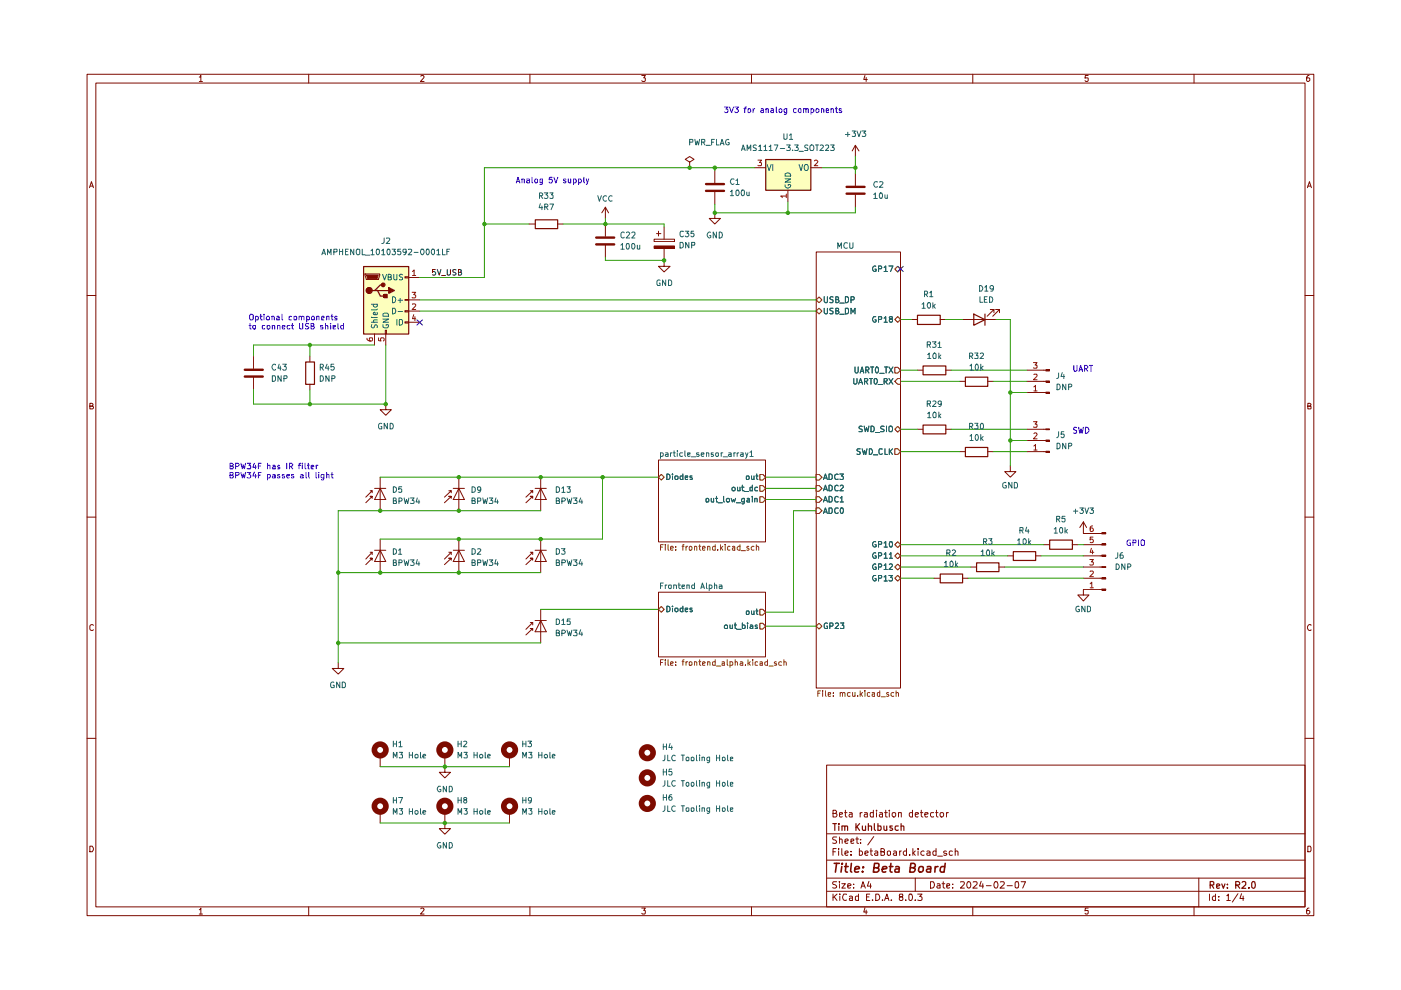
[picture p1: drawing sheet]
<svg xmlns="http://www.w3.org/2000/svg" width="297mm" height="210mm" viewBox="0 0 297 210" stroke-linecap="round" stroke-linejoin="round" font-family="sans-serif">
<g fill="none" stroke="#7d0b00" stroke-width=".21">
<path d="M18.5 15.7h260.1v178.4h-260.1zM20.3 17.6h256.4v174.7h-256.4zM42.2 16.3h.2l.2-.3v1.3M42.2 17.3h.7M65.4 15.7v1.9M89.2 16.2l.5-.2 .2 .3-.7 1h.7M112.4 15.7v1.9M136.1 16h.7l-.3 .5 .3 .1v.5l-.1 .2h-.5l-.1-.2M159.3 15.7v1.9M183.4 16l-.3 .8h.8M183.6 16.4v.9M206.2 15.7v1.9"/>
<path d="M230.7 16h-.6l-.1 .6 .6-.1 .1 .6-.2 .2h-.3l-.2-.2M253.2 15.7v1.9M277.5 16l-.3 .1-.2 .2v.8l.5 .2 .2-.3v-.3l-.2-.2h-.4l-.1 .2M19 39.8l.4-1.3 .4 1.3M19.1 39.5h.6M277.2 39.8l.4-1.3 .4 1.3M277.3 39.5h.6M18.5 62.7h1.8M276.7 62.7h1.9M19 86.1l.6-.1v-.4l-.6-.1v1.2h.6l.2-.4-.3-.2M277.3 86.1h.4l.3-.2-.1-.3-.6-.1v1.2h.6l.1-.5-.3-.1M18.5 109.6h1.8"/>
<path d="M276.7 109.6h1.9M19.8 132.6l-.3-.2-.5 .4v.5l.2 .3 .4 .1 .2-.2M278 132.6l-.2-.2a.64 .64 0 0 0-.6 .7 .64 .64 0 0 0 .6 .6l.2-.2M18.5 156.5h1.8M276.7 156.5h1.9M19 179.4h.6l.1 .3 .1 .4-.2 .5h-.6zM175.3 162.2h101.4v30.1h-101.4zM175.3 176.8h101.4M176.6 172.5h.5l.3-.5-.3-.2h-.5v1.4h.6a.45 .45 0 0 0 .2-.6l-.3-.1M177.3 179.9h-.7v1.5M177.4 177.5h-.7l-.2 .2 .2 .4h.4l.3 .3-.1 .3h-.8M177.8 179.9v.2"/>
<path d="M178 178.1l.1-.2 .5 .2v.7M178 172.7l.6-.1v-.3h-.5l-.1 .2 .1 .6h.5M178 177.5v1.3M178.5 179.9v1.3l.2 .2M179.1 172.3h.5M179.2 178.4l.6-.2-.1-.3-.5 .2v.5l.2 .2 .3-.1M179.2 171.8v1.2l.4 .2M180.1 172.3h.5l.1 .9M180.4 178.4l.6-.2v-.2h-.6v.7h.6M180.7 172.6h-.5l-.2 .3 .2 .3 .5-.1M181.4 177.9h.6M181.7 177.5v1.2l.3 .1"/>
<path d="M182.2 179.9v1.5M182.4 172.3v.9M182.5 178.7v.1M182.5 178v.1M182.8 172.3h-.3l-.1 .3M183.3 172.3h.5l.1 .9M183.9 172.6h-.5l-.2 .3 .2 .3 .5-.1M184.7 179.9v1.3l.3 .2M185.2 172.3h-.6l-.1 .3 .1 .5h.6M185.2 171.8v1.4M185.3 177.4l-1.3 1.8M185.8 171.8v.2"/>
<path d="M185.8 172.3v.9M186.5 172.3h.5l.1 .9M187.1 172.6h-.5l-.2 .3 .2 .3 .5-.1M187.5 172.3h.6M187.8 171.8v1.3l.3 .1M188.6 171.8v.2M188.6 172.3v.9M189.2 172.4h.6a.6 .6 0 0 1-.1 .8l-.5-.1zM190.5 172.4l.6-.1v.9M190.5 172.3v.9M192.2 179.9v1.5M193.5 172.3l-.6 .1a.6 .6 0 0 0 .1 .8l.5-.1"/>
<path d="M193.5 171.8v1.4M193.5 179.9v1.5M194.1 172.7l.6-.1-.1-.3h-.5v.2v.6h.5M194.6 179.9v.2M195.2 172.3h.5M195.3 171.8v1.2l.4 .2M196.1 172.7l.7-.1-.1-.3h-.5l-.1 .2 .1 .6h.5M198 172.3l-.6 .1a.6 .6 0 0 0 .1 .8l.5-.1M198.4 172.3h.5M198.5 179.9v1.5M198.5 171.8v1.2l.4 .2M199.4 172.4l.5-.1 .2 .3-.1 .5-.4 .1a.6 .6 0 0 1-.2-.8z"/>
<path d="M200.7 172.3v.9M201.1 172.3h-.4v.3M202.5 179.9v1.5M277.3 179.4h.5l.2 .3v.6l-.2 .3h-.5zM42.2 192.9h.2l.2-.4v1.3M42.2 193.8h.7M65.4 192.3v1.8M89.2 192.7l.5-.2 .2 .4-.7 .9h.7M112.4 192.3v1.8M136.1 192.5h.7l-.3 .5 .3 .1v.5l-.1 .2h-.5l-.1-.2M159.3 192.3v1.8M175.3 189h101.4"/>
<path d="M175.3 186.2h101.4M175.3 182.4h101.4M176.6 189.6v1.3M176.6 180.6h.5M176.9 190.2l.6 .7M177.4 186.9h-.7l-.2 .3 .2 .3 .4 .1 .3 .3-.1 .3h-.8M177.5 189.6l-.9 .7M177.8 180.4v1M178 186.9v.1M178 187.4v.9M178.1 189.6v.1M178.1 190v.9"/>
<path d="M178.5 187.4h.7l-.7 .9h.7M179.2 180.9l.6-.1-.1-.4-.5 .2v.6l.2 .2 .3-.1M179.5 189.7l-.6-.1a.7 .7 0 0 0-.3 .8 .7 .7 0 0 0 .8 .4h.1M179.7 187.9l.7-.2-.1-.2h-.6v.7h.6M180.1 190.1l.4-.1 .3 .2v.7M180.4 181.2v.2M180.4 180.5v.1M180.8 190.3l-.7 .2v.3h.7M181 188.2v.1M181 187.5h.1M182 190.1l-.4-.1-.2 .2v.6h.6M182 189.6v1.3"/>
<path d="M182.2 180.5l.4-.1 .3 .3v.4l-.3 .3-.4-.1M182.5 188.3l.5-1.4 .5 1.4M182.7 187.9h.6M183.4 192.4l-.3 1h.8M183.4 180.9l.7-.1-.2-.4-.5 .2v.6l.2 .2 .4-.1M183.6 193v.8M183.7 190.2h.5M184.2 186.9l-.3 1h.8M184.4 189.6h-.7v1.3h.7M184.5 180.4h.5M184.6 187.4v.9M185 190.8v.1"/>
<path d="M185.5 180.5l.4-.1 .2 .2v.8M185.7 189.6h.5a.74 .74 0 0 1 .3 .9 .74 .74 0 0 1-.8 .4zM186.1 180.8l-.7 .2 .2 .4 .5-.1M186.8 180.6h.6l.1-.3v-.2l-.7-.2v1.5h.5l.2-.2v-.4l-.3-.2M187.1 190.8v.1M187.5 190.9l.5-1.3 .5 1.3M187.7 190.5h.7M188.1 180.6l.3-.2 .4 .2-.1 .7-.3 .1-.3-.2zM189 190.8v.1M189.5 180.5l.3-.1 .3 .2v.8M190.1 180.8l-.7 .2 .2 .4 .5-.1M190.8 180.4v1"/>
<path d="M190.9 190.2l-.2-.3 .1-.3h.5v.5l-.5 .1-.1 .2v.3l.2 .2 .4-.1 .1-.1-.1-.5h-.1M191.1 180.4l-.3 .3M192 190.8v.1M192.2 180.5l-.4-.1-.3 .3v.4l.3 .3 .4-.1M192.8 189.7l.5-.1a.84 .84 0 0 1-.3 1.3l-.3-.2zM192.9 181.2v.2M193.6 180.8l.5 .6M194.1 190.8v.1M194.1 180.4l-.6 .5M194.1 186.2v2.8M194.6 189.6h.9l-.5 .5 .4 .1v.6h-.8M194.6 180.4v1"/>
<path d="M195.9 180.5a.45 .45 0 0 0-.7 .2v.4a.45 .45 0 0 0 .7 .2M196.5 180.5l.4-.1 .3 .2v.8M197.2 180.8l-.7 .1v.4h.7M197.3 186.9h.6a.77 .77 0 0 1 .2 .9 .77 .77 0 0 1-.8 .5zM198.5 180.5l-.5-.1-.2 .3 .1 .6h.6M198.7 187.5l.4-.1 .2 .1v.8M198.8 181.5h1M199.3 187.7l-.7 .3 .2 .3 .5-.1M199.7 187.4h.6M200 186.9v1.2l.3 .2M200.7 180.5l-.4-.1-.2 .3 .2 .2h.4v.3l-.2 .2-.4-.1M200.7 187.9l.6-.2v-.2h-.6v.7h.6"/>
<path d="M201.9 180.5l-.4-.1-.2 .3v.6h.6M202 188.2v.1M202 187.5h.1M202.5 180.6l.2-.2 .4 .2v.8M203.6 187l.7-.1 .2 .3-.1 .3-.8 .8h.9M205.1 187l.1-.1a.69 .69 0 0 1 .7 .6 .69 .69 0 0 1-.3 .7l-.1 .1a.73 .73 0 0 1-.6-.5 .73 .73 0 0 1 .2-.8zM206.2 192.3v1.8M206.3 187l.7-.1 .2 .4-.1 .2-.9 .8h1M208 186.9l-.3 1h.8M208.4 187.4v.9M209.1 187.8h1M211 186.9h.4a.84 .84 0 0 1-.3 1.4 .88 .88 0 0 1-.1-1.4z"/>
<path d="M212.1 187l.7-.1 .1 .4v.2l-.9 .8h.9M213.5 187.8h1.1M215.3 187h.6v1.2h-.6zM216.5 186.9h.9l-.6 1.4M230.7 192.5h-.6l-.1 .6 .6-.1 .1 .6-.2 .2h-.3l-.2-.2M253.2 192.3v1.8M254.2 186.2v6.1M256.5 189.6v1.3M257.7 190.1l-.4-.1-.3 .2 .1 .6h.6M257.7 189.6v1.3M258.4 190.8v.1M258.4 190.1v.1"/>
<path d="M260.1 189.9l.3-.3v1.3M260.1 190.9h.8M262.5 189.5l-1.2 1.8M263.2 189.5l-.3 1h.8M263.6 190v.9M277.5 192.5l-.3 .1-.2 .3v.7l.5 .2 .2-.3v-.3l-.2-.2h-.4l-.1 .2"/>
</g>
<g fill="none" stroke="#7d0b00" stroke-width=".25">
<path d="M176.6 174.6h.7M177 174.6v1.5M177.8 174.6v.2M177.8 175.1v1M178.5 175.2l.5-.1 .1 1M178.5 175.1v1M179.1 175.3l.1-.2h.4l.1 1M181.5 174.6v1.5M181.7 175.2l.5 .9M182.2 174.6l-.7 .9M182.8 175.1v.7a.37 .37 0 0 0 .3 .3 .37 .37 0 0 0 .4-.2M183.5 175.1v1"/>
<path d="M184.1 175.2l.6-.1 .1 1M184.1 174.6v1.5M185.4 174.6v1.2l.2 .3M186.1 175.1h.6l.1 .3-.1 .6h-.6M186.1 174.6v1.5M187.4 175.1v.7a.36 .36 0 0 0 .6 .2v-.1M188 175.1v1M189.2 175.1h-.5v.4l.6 .3-.3 .3-.3-.1M190.5 175.1h-.6l-.1 .3v.4l.2 .3 .5-.1M191.1 175.2l.5-.1v1M191.1 174.6v1.5M256.6 187.7l.7-.1v-.5l-.2-.2h-.5v1.4"/>
<path d="M256.9 187.7l.4 .6M257.9 187.9l.7-.2-.1-.2-.4-.1-.2 .2v.6l.2 .1h.4M259 187.4l.4 .9 .3-.9M260.2 188.2v.1M260.2 187.5v.1M262 187.7l.8-.1v-.5l-.3-.2h-.5v1.4M262.3 187.7l.5 .6M263.4 187.1l.1-.2 .5 .1 .1 .6-.8 .7h.8M264.8 188.2v.1M265.5 187.1l.2-.2a.81 .81 0 0 1 0 1.4l-.3-.2z"/>
</g>
<g fill="none" stroke="#7d0b00" stroke-width=".34">
<path d="M176.9 183h1.1M177.4 183l-.3 1.9M178.5 183.7l-.2 1.2M178.6 183v.2M179.1 183.7h.7M179.4 183l-.2 1.7 .5 .2M180.5 183l-.2 1.7 .3 .2M181.3 184.3l.9-.2-.1-.3a.6 .6 0 0 0-.8 .2v.8h.7M182.9 184.7v.2M183 183.8l.1 .1-.1 .1v-.2v.2M185.3 184l.9-.1 .2-.3-.1-.5-.9-.1-.2 1.9h.7l.5-.3a.46 .46 0 0 0-.5-.6M187 184.3l1-.2v-.3a.6 .6 0 0 0-.9 .2v.8h.7"/>
<path d="M188.6 183.7h.7M188.9 183l-.2 1.7 .4 .2M189.9 183.8h.7v1.1M190.7 184.1l-.7 .1-.3 .3v.3l.2 .1 .7-.1M193 184h.6l.4-.2v-.6l-.3-.2h-.6l-.2 1.9h.7l.3-.2 .2-.4-.5-.3M194.9 183.9l.3-.2 .5 .2v.7l-.2 .2-.4 .1-.3-.2zM196.6 183.8h.8l-.1 1.1M197.4 184.1l-.9 .2a.36 .36 0 0 0 .2 .6l.6-.1M198.3 183.7l-.1 1.2M198.9 183.7l-.4 .1-.2 .3M200.3 183.8h-.7l-.3 .8 .3 .3 .6-.1M200.4 183l-.2 1.9"/>
</g>
<path d="M161.1 100.6h.6l.6 .6-.6 .6h-.6z" fill="#fff"/>
<path d="M161.1 100.6h.6l.6 .6-.6 .6h-.6z" fill="none" stroke="#6d5800" stroke-width=".21"/>
<path d="M158.2 101l.5-.1v.7h-.5zM159.3 100.9v.6l.2 .2 .4-.1M159.9 100.9v.8M160.3 100.9h.4M160.4 100.5v1l.3 .2" fill="none" stroke="#206364" stroke-width=".21"/>
<path d="M139.6 101.2l.6-.6 .6 .6-.6 .6z" fill="#fff"/>
<path d="M140.2 100.6l.6 .6-.6 .6-.6-.6z" fill="none" stroke="#6d5800" stroke-width=".21"/>
<path d="M141.4 100.5l.6 .2 .1 .3-.1 .5-.4 .2h-.2zM142.6 100.5v.1M142.6 100.9v.8M143.2 100.9h.4l.2 .2-.1 .5h-.5zM144.8 100.9h-.5l-.1 .5a.36 .36 0 0 0 .6 .2M144.8 100.5v1.2M145.3 101.3l.5-.1v-.3h-.5v.7h.5M146.7 100.9h-.4v.4h.3l.2 .2-.2 .2-.3-.1" fill="none" stroke="#206364" stroke-width=".21"/>
<path d="M161.1 103h.6l.6 .5-.6 .6h-.6z" fill="#fff"/>
<path d="M161.1 103h.6l.6 .5-.6 .6h-.6z" fill="none" stroke="#6d5800" stroke-width=".21"/>
<path d="M155.3 103.4h.5l.1 .5-.2 .2h-.3l-.2-.2zM156.4 103.3v.8l.5-.1M156.9 103.3v.8M157.2 103.3h.5M157.4 102.9v1l.1 .2h.2M157.8 104.2h.9M159.5 102.9v1.2h-.4l-.1-.7h.5M160.6 103.4l-.3-.1-.3 .2v.4l.2 .2h.4" fill="none" stroke="#206364" stroke-width=".21"/>
<path d="M161.1 105.3h.6l.6 .6-.6 .6h-.6z" fill="#fff"/>
<path d="M161.1 105.3h.6l.6 .6-.6 .6h-.6z" fill="none" stroke="#6d5800" stroke-width=".21"/>
<g fill="none" stroke="#206364" stroke-width=".21">
<path d="M149.7 105.7h.5v.7l-.5-.1zM150.8 105.7l.1 .7 .4-.1M151.3 105.7v.7M151.7 105.7h.4M151.9 105.2v1.2h.2M152.2 106.6h1M153.4 105.2v1.1l.2 .1M154.1 105.7h.5l.1 .6-.2 .1h-.3l-.2-.1zM155 105.7l.3 .7 .2-.5 .2 .5 .3-.7M156.1 106.6h1M157.8 105.7v.9l-.2 .2h-.3M157.8 105.7h-.3l-.3 .2v.4l.2 .1h.4"/>
<path d="M158.4 105.7h.3l.2 .1v.6h-.5l-.1-.2 .6-.3M159.5 105.2v.2M159.5 105.7v.7M160 105.7h.5v.7M160 105.7v.7"/>
</g>
<g fill="#fff">
<path d="M139.6 97.5h22.7v17.4h-22.7z"/>
<path d="M140.2 128.6l.6 .6-.6 .6-.6-.6z"/>
</g>
<path d="M140.2 128.6l.6 .6-.6 .6-.6-.6z" fill="none" stroke="#6d5800" stroke-width=".21"/>
<path d="M141.4 128.5l.6 .2 .1 .3-.1 .5-.4 .2h-.2zM142.6 128.5v.1M142.6 128.9v.8M143.2 128.9h.4l.2 .2-.1 .5h-.5zM144.8 128.9h-.5l-.1 .6a.36 .36 0 0 0 .6 .1M144.8 128.5v1.2M145.3 129.3l.5-.1v-.3h-.5v.7h.5M146.7 128.9h-.4v.4h.3l.2 .2-.2 .2-.3-.1" fill="none" stroke="#206364" stroke-width=".21"/>
<path d="M161.1 132.2h.6l.6 .6-.6 .5h-.6z" fill="#fff"/>
<path d="M161.1 132.2h.6l.6 .6-.6 .5h-.6z" fill="none" stroke="#6d5800" stroke-width=".21"/>
<path d="M153.7 132.6h.5v.7h-.4l-.2-.2zM154.8 132.5l.1 .8 .4-.1M155.3 132.5v.8M155.7 132.5h.4M155.9 132.1v1.2h.2M156.2 133.4h.9M157.4 132.1v1.2h.5l.1-.5a.36 .36 0 0 0-.6-.2M158.5 132.1v.1M158.5 132.5v.8M159.1 132.6l.3-.1 .2 .2v.6h-.5l-.1-.3 .2-.2h.4M160.5 132.6l-.2-.1-.2 .2 .2 .2h.2v.4h-.4" fill="none" stroke="#206364" stroke-width=".21"/>
<path d="M161.1 129.2h.6l.6 .6-.6 .6h-.6z" fill="#fff"/>
<path d="M161.1 129.2h.6l.6 .6-.6 .6h-.6z" fill="none" stroke="#6d5800" stroke-width=".21"/>
<path d="M158.2 129.6l.5-.1v.7h-.5zM159.3 129.5v.6l.2 .2 .4-.1M159.9 129.5v.8M160.3 129.5h.4M160.4 129.1v1l.3 .2" fill="none" stroke="#206364" stroke-width=".21"/>
<g fill="#fff">
<path d="M139.6 125.6h22.7v13.7h-22.7z"/>
<path d="M189.7 91l.6-.6 .6 .6-.6 .6z"/>
</g>
<path d="M189.7 91l.6-.6 .6 .6-.6 .6z" fill="none" stroke="#6d5800" stroke-width=".21"/>
<path d="M182.8 90.4l-.4-.1-.3 .3 .1 .2 .6 .3v.3l-.7 .1M183.2 90.3l.3 1.2 .2-.8 .3 .8 .2-1.2M184.7 90.3h.3l.3 .4v.6l-.1 .2h-.5zM185.6 91.7h.9M187.5 90.4l-.6-.1-.2 .3 .1 .2 .7 .4-.2 .3h-.6M188 90.3v1.2M188.5 90.5l.5-.2a.86 .86 0 0 1 .1 1.2h-.5l-.1-.1z" fill="none" stroke="#206364" stroke-width=".21"/>
<path d="M189.7 95.2h.6l.6 .6-.6 .6h-.6z" fill="#fff"/>
<path d="M189.7 95.2h.6l.6 .6-.6 .6h-.6z" fill="none" stroke="#6d5800" stroke-width=".21"/>
<path d="M182.4 95.2h-.5l-.2 .1 .2 .4 .5 .1v.4l-.2 .2-.5-.1M182.8 95.2l.3 1.2 .2-.9 .3 .9 .2-1.2M184.3 95.2h.4a.66 .66 0 0 1 .3 .7 .66 .66 0 0 1-.7 .5zM185.2 96.4h.9M187 95.2h-.5l-.1 .2v.8l.3 .2 .3-.2M187.6 95.2v1.2h.5M188.6 95.2v1.2M188.7 95.7l.5 .7M189.2 95.2l-.6 .6" fill="none" stroke="#206364" stroke-width=".21"/>
<path d="M173.1 107.7h.6l.5 .6-.5 .6h-.6z" fill="#fff"/>
<path d="M173.1 107.7h.6l.5 .6-.5 .6h-.6z" fill="none" stroke="#6d5800" stroke-width=".21"/>
<path d="M174.6 108.9l.4-1.2 .4 1.2M174.8 108.5h.5M175.8 107.7h.5l.1 .2v.6l-.3 .4h-.3zM177.7 107.8l-.5-.1a.67 .67 0 0 0-.2 .7 .67 .67 0 0 0 .5 .5l.2-.2M178.3 107.7a.59 .59 0 0 1 .6 .4 .59 .59 0 0 1-.2 .6l-.1 .2a.75 .75 0 0 1-.3-1.2z" fill="none" stroke="#206364" stroke-width=".21"/>
<path d="M173.1 103h.6l.5 .5-.5 .6h-.6z" fill="#fff"/>
<path d="M173.1 103h.6l.5 .5-.5 .6h-.6z" fill="none" stroke="#6d5800" stroke-width=".21"/>
<path d="M174.6 104.1l.4-1.2 .4 1.2M174.8 103.7h.5M175.8 102.9h.3l.3 .3v.6l-.1 .3h-.5zM177.7 103l-.2-.1a.67 .67 0 0 0-.5 .5 .67 .67 0 0 0 .2 .7l.5-.1M178.1 103l.5-.1 .2 .3-.7 .9h.7" fill="none" stroke="#206364" stroke-width=".21"/>
<path d="M173.1 105.3h.6l.5 .6-.5 .6h-.6z" fill="#fff"/>
<path d="M173.1 105.3h.6l.5 .6-.5 .6h-.6z" fill="none" stroke="#6d5800" stroke-width=".21"/>
<path d="M174.6 106.4l.4-1.2 .4 1.2M174.8 106.1h.5M175.8 105.2h.3l.3 .4v.6l-.1 .2h-.5zM177.7 105.4l-.2-.2a.67 .67 0 0 0-.5 .6 .67 .67 0 0 0 .2 .6l.5-.1M178.1 105.6l.4-.4v1.2M178.1 106.4h.7" fill="none" stroke="#206364" stroke-width=".21"/>
<path d="M173.1 100.6h.6l.5 .6-.5 .6h-.6z" fill="#fff"/>
<path d="M173.1 100.6h.6l.5 .6-.5 .6h-.6z" fill="none" stroke="#6d5800" stroke-width=".21"/>
<path d="M174.6 101.7l.4-1.2 .4 1.2M174.8 101.3h.5M175.8 100.5h.3l.3 .3v.6l-.3 .3h-.3zM177.7 100.6l-.2-.1a.6 .6 0 0 0-.6 .6 .6 .6 0 0 0 .6 .6l.2-.1M178.1 100.5h.7l-.4 .4 .3 .1v.6h-.6" fill="none" stroke="#206364" stroke-width=".21"/>
<path d="M189.7 67.7l.6-.6 .6 .6-.6 .6z" fill="#fff"/>
<path d="M189.7 67.7l.6-.6 .6 .6-.6 .6z" fill="none" stroke="#6d5800" stroke-width=".21"/>
<path d="M185.7 67.1h-.4a.67 .67 0 0 0-.3 .7 .67 .67 0 0 0 .5 .5l.3-.1v-.4h-.3M186.3 67.7l.6-.1v-.5h-.6v1.2M187.5 67.5l.3-.4v1.2M187.5 68.3h.6M188.8 67.6l-.2-.2v-.3h.5v.5h-.5v.2v.4l.2 .1 .4-.2-.1-.5h-.1" fill="none" stroke="#206364" stroke-width=".21"/>
<path d="M189.7 77.9h.6l.6 .6-.6 .6h-.6z" fill="#fff"/>
<path d="M189.7 77.9h.6l.6 .6-.6 .6h-.6z" fill="none" stroke="#6d5800" stroke-width=".21"/>
<g fill="none" stroke="#206364" stroke-width=".21">
<path d="M181.3 77.8v1l.2 .3 .4-.3v-1M182.4 79.1l.4-1.3 .3 1.3M182.5 78.7h.5M183.6 78.5l.5-.1v-.5l-.5-.1v1.3M183.8 78.5l.4 .6M184.6 77.8h.7M184.9 77.8v1.3M185.8 77.8a.68 .68 0 0 1 .5 .6 .68 .68 0 0 1-.5 .7l-.2-.5 .1-.6zM186.5 79.2h1M187.5 77.8h.7M187.9 77.8v1.3M188.5 77.8l.8 1.3"/>
<path d="M189.3 77.8l-.8 1.3"/>
</g>
<path d="M190.3 80.3h.6v1.1h-.6l-.6-.5z" fill="#fff"/>
<path d="M190.3 80.3h.6v1.1h-.6l-.6-.5z" fill="none" stroke="#6d5800" stroke-width=".21"/>
<g fill="none" stroke="#206364" stroke-width=".21">
<path d="M181 80.3v1l.2 .1h.2l.3-.2v-.9M182 81.4l.5-1.1 .4 1.1M182.2 81.1h.6M183.3 80.9l.6-.1 .1-.4-.2-.1h-.5v1.1M183.6 80.9l.4 .5M184.3 80.3h.7M184.7 80.3v1.1M185.3 80.4l.2-.1a.6 .6 0 0 1 .6 .4 .6 .6 0 0 1-.3 .7h-.2l-.3-.2zM186.2 81.5h.9M187.5 80.9l.5-.1 .1-.4-.1-.1h-.5v1.1M187.7 80.9l.4 .5M188.5 80.3l.8 1.1"/>
<path d="M189.3 80.3l-.8 1.1"/>
</g>
<path d="M189.7 117.9l.6-.6 .6 .6-.6 .5z" fill="#fff"/>
<path d="M189.7 117.9l.6-.6 .6 .6-.6 .5z" fill="none" stroke="#6d5800" stroke-width=".21"/>
<path d="M185.7 117.3l-.1-.1a.66 .66 0 0 0-.6 .5 .66 .66 0 0 0 .3 .7l.5-.1v-.4h-.3M186.3 117.9l.6-.1v-.5l-.6-.1v1.2M187.5 117.5l.3-.3v1.2M187.5 118.4h.6M188.6 117.5l.3-.3v1.2M188.6 118.4h.6" fill="none" stroke="#206364" stroke-width=".21"/>
<path d="M189.7 115.5l.6-.6 .6 .6-.6 .6z" fill="#fff"/>
<path d="M189.7 115.5l.6-.6 .6 .6-.6 .6z" fill="none" stroke="#6d5800" stroke-width=".21"/>
<path d="M185.7 114.9a.54 .54 0 0 0-.7 .6 .54 .54 0 0 0 .8 .4v-.4h-.3M186.3 115.4h.6v-.5l-.6-.1v1.2M187.5 115.1l.3-.3v1.2M187.5 116h.6M188.6 114.9l.4-.1a.78 .78 0 0 1 0 1.2l-.4-.1z" fill="none" stroke="#206364" stroke-width=".21"/>
<path d="M190.3 119.6l.6 .6-.6 .6-.6-.6z" fill="#fff"/>
<path d="M189.7 120.2l.6-.6 .6 .6-.6 .6z" fill="none" stroke="#6d5800" stroke-width=".21"/>
<path d="M185.7 119.6l-.1-.1a.66 .66 0 0 0-.6 .5 .66 .66 0 0 0 .3 .7l.5-.1v-.4h-.3M187.5 119.9l.3-.4v1.2M188.6 119.7l.4-.2 .2 .4-.7 .8h.7M186.3 120.2l.6-.1v-.5l-.6-.1v1.2M187.5 120.7h.6" fill="none" stroke="#206364" stroke-width=".21"/>
<path d="M190.3 122l.6 .6-.6 .6-.6-.6z" fill="#fff"/>
<path d="M189.7 122.6l.6-.6 .6 .6-.6 .6z" fill="none" stroke="#6d5800" stroke-width=".21"/>
<path d="M185.7 122h-.4a.67 .67 0 0 0-.3 .7 .67 .67 0 0 0 .5 .5l.3-.2v-.3h-.3M186.3 122.6l.6-.1v-.5h-.6v1.2M187.5 122.3l.3-.3v1.2M187.5 123.2h.6M188.5 122h.7l-.4 .4 .3 .1v.6l-.5 .1-.1-.2" fill="none" stroke="#206364" stroke-width=".21"/>
<path d="M173.7 63l.5 .6-.5 .6-.6-.6z" fill="#fff"/>
<path d="M173.1 63.6l.6-.6 .5 .6-.5 .6z" fill="none" stroke="#6d5800" stroke-width=".21"/>
<path d="M174.8 62.9v1l.2 .3 .4-.2v-1.1M176.6 63l-.4-.1-.3 .3 .1 .2 .6 .3v.3l-.2 .2-.5-.1M177.2 63.5l.5-.1v-.4l-.5-.1v1.3h.4l.3-.4-.4-.3M178.1 64.3h.9M179.2 62.9h.4l.3 .3v.6l-.3 .4h-.4zM180.4 63.6h.5l.2-.2v-.3l-.2-.2h-.5v1.3" fill="none" stroke="#206364" stroke-width=".21"/>
<path d="M173.7 65.4l.5 .6-.5 .5-.6-.5z" fill="#fff"/>
<path d="M173.1 66l.6-.6 .5 .6-.5 .5z" fill="none" stroke="#6d5800" stroke-width=".21"/>
<path d="M174.8 65.4v.9l.2 .2 .4-.1v-1M176.6 65.4h-.5l-.2 .1 .2 .4 .5 .1v.4l-.2 .1h-.5M177.2 65.9h.5v-.5h-.5v1.1h.4l.3-.4-.4-.2M178.1 66.6h.9M179.2 65.4h.5l.2 .2v.6l-.3 .3h-.4zM180.4 66.5v-1.1l.4 .8 .5-.8v1.1" fill="none" stroke="#206364" stroke-width=".21"/>
<path d="M190.3 56.5l.6 .6-.6 .6-.6-.6z" fill="#fff"/>
<path d="M189.7 57.1l.6-.6 .6 .6-.6 .6z" fill="none" stroke="#6d5800" stroke-width=".21"/>
<path d="M185.7 56.5a.54 .54 0 0 0-.7 .5 .54 .54 0 0 0 .8 .5v-.4h-.3M186.3 57h.6v-.5l-.6-.1v1.2M187.5 56.7l.3-.3v1.2M187.5 57.6h.6M188.5 56.4h.8l-.5 1.2" fill="none" stroke="#206364" stroke-width=".21"/>
<path d="M173.7 132.2l.5 .6-.5 .5-.6-.5z" fill="#fff"/>
<path d="M173.1 132.8l.6-.6 .5 .6-.5 .5z" fill="none" stroke="#6d5800" stroke-width=".21"/>
<path d="M175.4 132.2l-.3-.1-.3 .3v.6l.1 .3h.5v-.5h-.1M175.9 132.8h.5l.2-.2v-.4l-.2-.1h-.5v1.2M177.1 132.2l.4-.1 .3 .3-.8 .9h.8M178.2 132.1h.7l-.3 .5 .3 .1v.5h-.7" fill="none" stroke="#206364" stroke-width=".21"/>
<path d="M173.1 53.4h17.8v92.5h-17.8z" fill="#fff"/>
<g fill="#fdffbd">
<path d="M162.3 33.8h9.6v6.5h-9.6z"/>
<path d="M77 56.5h9.6v14.3h-9.6z"/>
</g>
<path d="M161.1 100.6h.6l.6 .6-.6 .6h-.6z" fill="#fff"/>
<path d="M161.1 100.6h.6l.6 .6-.6 .6h-.6z" fill="none" stroke="#6d5800" stroke-width=".21"/>
<path d="M158.2 101l.5-.1v.7h-.5zM159.3 100.9v.6l.2 .2 .4-.1M159.9 100.9v.8M160.3 100.9h.4M160.4 100.5v1l.3 .2" fill="none" stroke="#206364" stroke-width=".21"/>
<path d="M139.6 101.2l.6-.6 .6 .6-.6 .6z" fill="#fff"/>
<path d="M140.2 100.6l.6 .6-.6 .6-.6-.6z" fill="none" stroke="#6d5800" stroke-width=".21"/>
<path d="M141.4 100.5l.6 .2 .1 .3-.1 .5-.4 .2h-.2zM142.6 100.5v.1M142.6 100.9v.8M143.2 100.9h.4l.2 .2-.1 .5h-.5zM144.8 100.9h-.5l-.1 .5a.36 .36 0 0 0 .6 .2M144.8 100.5v1.2M145.3 101.3l.5-.1v-.3h-.5v.7h.5M146.7 100.9h-.4v.4h.3l.2 .2-.2 .2-.3-.1" fill="none" stroke="#206364" stroke-width=".21"/>
<path d="M161.1 103h.6l.6 .5-.6 .6h-.6z" fill="#fff"/>
<path d="M161.1 103h.6l.6 .5-.6 .6h-.6z" fill="none" stroke="#6d5800" stroke-width=".21"/>
<path d="M155.3 103.4h.5l.1 .5-.2 .2h-.3l-.2-.2zM156.4 103.3v.8l.5-.1M156.9 103.3v.8M157.2 103.3h.5M157.4 102.9v1l.1 .2h.2M157.8 104.2h.9M159.5 102.9v1.2h-.4l-.1-.7h.5M160.6 103.4l-.3-.1-.3 .2v.4l.2 .2h.4" fill="none" stroke="#206364" stroke-width=".21"/>
<path d="M161.1 105.3h.6l.6 .6-.6 .6h-.6z" fill="#fff"/>
<path d="M161.1 105.3h.6l.6 .6-.6 .6h-.6z" fill="none" stroke="#6d5800" stroke-width=".21"/>
<g fill="none" stroke="#206364" stroke-width=".21">
<path d="M149.7 105.7h.5v.7l-.5-.1zM150.8 105.7l.1 .7 .4-.1M151.3 105.7v.7M151.7 105.7h.4M151.9 105.2v1.2h.2M152.2 106.6h1M153.4 105.2v1.1l.2 .1M154.1 105.7h.5l.1 .6-.2 .1h-.3l-.2-.1zM155 105.7l.3 .7 .2-.5 .2 .5 .3-.7M156.1 106.6h1M157.8 105.7v.9l-.2 .2h-.3M157.8 105.7h-.3l-.3 .2v.4l.2 .1h.4"/>
<path d="M158.4 105.7h.3l.2 .1v.6h-.5l-.1-.2 .6-.3M159.5 105.2v.2M159.5 105.7v.7M160 105.7h.5v.7M160 105.7v.7"/>
</g>
<path d="M139.6 97.5h22.7v17.4h-22.7z" fill="none" stroke="#7d0b00" stroke-width=".21"/>
<path d="M140.2 128.6l.6 .6-.6 .6-.6-.6z" fill="#fff"/>
<path d="M140.2 128.6l.6 .6-.6 .6-.6-.6z" fill="none" stroke="#6d5800" stroke-width=".21"/>
<path d="M141.4 128.5l.6 .2 .1 .3-.1 .5-.4 .2h-.2zM142.6 128.5v.1M142.6 128.9v.8M143.2 128.9h.4l.2 .2-.1 .5h-.5zM144.8 128.9h-.5l-.1 .6a.36 .36 0 0 0 .6 .1M144.8 128.5v1.2M145.3 129.3l.5-.1v-.3h-.5v.7h.5M146.7 128.9h-.4v.4h.3l.2 .2-.2 .2-.3-.1" fill="none" stroke="#206364" stroke-width=".21"/>
<path d="M161.1 132.2h.6l.6 .6-.6 .5h-.6z" fill="#fff"/>
<path d="M161.1 132.2h.6l.6 .6-.6 .5h-.6z" fill="none" stroke="#6d5800" stroke-width=".21"/>
<path d="M153.7 132.6h.5v.7h-.4l-.2-.2zM154.8 132.5l.1 .8 .4-.1M155.3 132.5v.8M155.7 132.5h.4M155.9 132.1v1.2h.2M156.2 133.4h.9M157.4 132.1v1.2h.5l.1-.5a.36 .36 0 0 0-.6-.2M158.5 132.1v.1M158.5 132.5v.8M159.1 132.6l.3-.1 .2 .2v.6h-.5l-.1-.3 .2-.2h.4M160.5 132.6l-.2-.1-.2 .2 .2 .2h.2v.4h-.4" fill="none" stroke="#206364" stroke-width=".21"/>
<path d="M161.1 129.2h.6l.6 .6-.6 .6h-.6z" fill="#fff"/>
<path d="M161.1 129.2h.6l.6 .6-.6 .6h-.6z" fill="none" stroke="#6d5800" stroke-width=".21"/>
<path d="M158.2 129.6l.5-.1v.7h-.5zM159.3 129.5v.6l.2 .2 .4-.1M159.9 129.5v.8M160.3 129.5h.4M160.4 129.1v1l.3 .2" fill="none" stroke="#206364" stroke-width=".21"/>
<path d="M139.6 125.6h22.7v13.7h-22.7z" fill="none" stroke="#7d0b00" stroke-width=".21"/>
<path d="M189.7 91l.6-.6 .6 .6-.6 .6z" fill="#fff"/>
<path d="M189.7 91l.6-.6 .6 .6-.6 .6z" fill="none" stroke="#6d5800" stroke-width=".21"/>
<path d="M182.8 90.4l-.4-.1-.3 .3 .1 .2 .6 .3v.3l-.7 .1M183.2 90.3l.3 1.2 .2-.8 .3 .8 .2-1.2M184.7 90.3h.3l.3 .4v.6l-.1 .2h-.5zM185.6 91.7h.9M187.5 90.4l-.6-.1-.2 .3 .1 .2 .7 .4-.2 .3h-.6M188 90.3v1.2M188.5 90.5l.5-.2a.86 .86 0 0 1 .1 1.2h-.5l-.1-.1z" fill="none" stroke="#206364" stroke-width=".21"/>
<path d="M189.7 95.2h.6l.6 .6-.6 .6h-.6z" fill="#fff"/>
<path d="M189.7 95.2h.6l.6 .6-.6 .6h-.6z" fill="none" stroke="#6d5800" stroke-width=".21"/>
<path d="M182.4 95.2h-.5l-.2 .1 .2 .4 .5 .1v.4l-.2 .2-.5-.1M182.8 95.2l.3 1.2 .2-.9 .3 .9 .2-1.2M184.3 95.2h.4a.66 .66 0 0 1 .3 .7 .66 .66 0 0 1-.7 .5zM185.2 96.4h.9M187 95.2h-.5l-.1 .2v.8l.3 .2 .3-.2M187.6 95.2v1.2h.5M188.6 95.2v1.2M188.7 95.7l.5 .7M189.2 95.2l-.6 .6" fill="none" stroke="#206364" stroke-width=".21"/>
<path d="M173.1 107.7h.6l.5 .6-.5 .6h-.6z" fill="#fff"/>
<path d="M173.1 107.7h.6l.5 .6-.5 .6h-.6z" fill="none" stroke="#6d5800" stroke-width=".21"/>
<path d="M174.6 108.9l.4-1.2 .4 1.2M174.8 108.5h.5M175.8 107.7h.5l.1 .2v.6l-.3 .4h-.3zM177.7 107.8l-.5-.1a.67 .67 0 0 0-.2 .7 .67 .67 0 0 0 .5 .5l.2-.2M178.3 107.7a.59 .59 0 0 1 .6 .4 .59 .59 0 0 1-.2 .6l-.1 .2a.75 .75 0 0 1-.3-1.2z" fill="none" stroke="#206364" stroke-width=".21"/>
<path d="M173.1 103h.6l.5 .5-.5 .6h-.6z" fill="#fff"/>
<path d="M173.1 103h.6l.5 .5-.5 .6h-.6z" fill="none" stroke="#6d5800" stroke-width=".21"/>
<path d="M174.6 104.1l.4-1.2 .4 1.2M174.8 103.7h.5M175.8 102.9h.3l.3 .3v.6l-.1 .3h-.5zM177.7 103l-.2-.1a.67 .67 0 0 0-.5 .5 .67 .67 0 0 0 .2 .7l.5-.1M178.1 103l.5-.1 .2 .3-.7 .9h.7" fill="none" stroke="#206364" stroke-width=".21"/>
<path d="M173.1 105.3h.6l.5 .6-.5 .6h-.6z" fill="#fff"/>
<path d="M173.1 105.3h.6l.5 .6-.5 .6h-.6z" fill="none" stroke="#6d5800" stroke-width=".21"/>
<path d="M174.6 106.4l.4-1.2 .4 1.2M174.8 106.1h.5M175.8 105.2h.3l.3 .4v.6l-.1 .2h-.5zM177.7 105.4l-.2-.2a.67 .67 0 0 0-.5 .6 .67 .67 0 0 0 .2 .6l.5-.1M178.1 105.6l.4-.4v1.2M178.1 106.4h.7" fill="none" stroke="#206364" stroke-width=".21"/>
<path d="M173.1 100.6h.6l.5 .6-.5 .6h-.6z" fill="#fff"/>
<path d="M173.1 100.6h.6l.5 .6-.5 .6h-.6z" fill="none" stroke="#6d5800" stroke-width=".21"/>
<path d="M174.6 101.7l.4-1.2 .4 1.2M174.8 101.3h.5M175.8 100.5h.3l.3 .3v.6l-.3 .3h-.3zM177.7 100.6l-.2-.1a.6 .6 0 0 0-.6 .6 .6 .6 0 0 0 .6 .6l.2-.1M178.1 100.5h.7l-.4 .4 .3 .1v.6h-.6" fill="none" stroke="#206364" stroke-width=".21"/>
<path d="M189.7 67.7l.6-.6 .6 .6-.6 .6z" fill="#fff"/>
<path d="M189.7 67.7l.6-.6 .6 .6-.6 .6z" fill="none" stroke="#6d5800" stroke-width=".21"/>
<path d="M185.7 67.1h-.4a.67 .67 0 0 0-.3 .7 .67 .67 0 0 0 .5 .5l.3-.1v-.4h-.3M186.3 67.7l.6-.1v-.5h-.6v1.2M187.5 67.5l.3-.4v1.2M187.5 68.3h.6M188.8 67.6l-.2-.2v-.3h.5v.5h-.5v.2v.4l.2 .1 .4-.2-.1-.5h-.1" fill="none" stroke="#206364" stroke-width=".21"/>
<path d="M189.7 77.9h.6l.6 .6-.6 .6h-.6z" fill="#fff"/>
<path d="M189.7 77.9h.6l.6 .6-.6 .6h-.6z" fill="none" stroke="#6d5800" stroke-width=".21"/>
<g fill="none" stroke="#206364" stroke-width=".21">
<path d="M181.3 77.8v1l.2 .3 .4-.3v-1M182.4 79.1l.4-1.3 .3 1.3M182.5 78.7h.5M183.6 78.5l.5-.1v-.5l-.5-.1v1.3M183.8 78.5l.4 .6M184.6 77.8h.7M184.9 77.8v1.3M185.8 77.8a.68 .68 0 0 1 .5 .6 .68 .68 0 0 1-.5 .7l-.2-.5 .1-.6zM186.5 79.2h1M187.5 77.8h.7M187.9 77.8v1.3M188.5 77.8l.8 1.3"/>
<path d="M189.3 77.8l-.8 1.3"/>
</g>
<path d="M190.3 80.3h.6v1.1h-.6l-.6-.5z" fill="#fff"/>
<path d="M190.3 80.3h.6v1.1h-.6l-.6-.5z" fill="none" stroke="#6d5800" stroke-width=".21"/>
<g fill="none" stroke="#206364" stroke-width=".21">
<path d="M181 80.3v1l.2 .1h.2l.3-.2v-.9M182 81.4l.5-1.1 .4 1.1M182.2 81.1h.6M183.3 80.9l.6-.1 .1-.4-.2-.1h-.5v1.1M183.6 80.9l.4 .5M184.3 80.3h.7M184.7 80.3v1.1M185.3 80.4l.2-.1a.6 .6 0 0 1 .6 .4 .6 .6 0 0 1-.3 .7h-.2l-.3-.2zM186.2 81.5h.9M187.5 80.9l.5-.1 .1-.4-.1-.1h-.5v1.1M187.7 80.9l.4 .5M188.5 80.3l.8 1.1"/>
<path d="M189.3 80.3l-.8 1.1"/>
</g>
<path d="M189.7 117.9l.6-.6 .6 .6-.6 .5z" fill="#fff"/>
<path d="M189.7 117.9l.6-.6 .6 .6-.6 .5z" fill="none" stroke="#6d5800" stroke-width=".21"/>
<path d="M185.7 117.3l-.1-.1a.66 .66 0 0 0-.6 .5 .66 .66 0 0 0 .3 .7l.5-.1v-.4h-.3M186.3 117.9l.6-.1v-.5l-.6-.1v1.2M187.5 117.5l.3-.3v1.2M187.5 118.4h.6M188.6 117.5l.3-.3v1.2M188.6 118.4h.6" fill="none" stroke="#206364" stroke-width=".21"/>
<path d="M189.7 115.5l.6-.6 .6 .6-.6 .6z" fill="#fff"/>
<path d="M189.7 115.5l.6-.6 .6 .6-.6 .6z" fill="none" stroke="#6d5800" stroke-width=".21"/>
<path d="M185.7 114.9a.54 .54 0 0 0-.7 .6 .54 .54 0 0 0 .8 .4v-.4h-.3M186.3 115.4h.6v-.5l-.6-.1v1.2M187.5 115.1l.3-.3v1.2M187.5 116h.6M188.6 114.9l.4-.1a.78 .78 0 0 1 0 1.2l-.4-.1z" fill="none" stroke="#206364" stroke-width=".21"/>
<path d="M190.3 119.6l.6 .6-.6 .6-.6-.6z" fill="#fff"/>
<path d="M189.7 120.2l.6-.6 .6 .6-.6 .6z" fill="none" stroke="#6d5800" stroke-width=".21"/>
<path d="M185.7 119.6l-.1-.1a.66 .66 0 0 0-.6 .5 .66 .66 0 0 0 .3 .7l.5-.1v-.4h-.3M187.5 119.9l.3-.4v1.2M188.6 119.7l.4-.2 .2 .4-.7 .8h.7M186.3 120.2l.6-.1v-.5l-.6-.1v1.2M187.5 120.7h.6" fill="none" stroke="#206364" stroke-width=".21"/>
<path d="M190.3 122l.6 .6-.6 .6-.6-.6z" fill="#fff"/>
<path d="M189.7 122.6l.6-.6 .6 .6-.6 .6z" fill="none" stroke="#6d5800" stroke-width=".21"/>
<path d="M185.7 122h-.4a.67 .67 0 0 0-.3 .7 .67 .67 0 0 0 .5 .5l.3-.2v-.3h-.3M186.3 122.6l.6-.1v-.5h-.6v1.2M187.5 122.3l.3-.3v1.2M187.5 123.2h.6M188.5 122h.7l-.4 .4 .3 .1v.6l-.5 .1-.1-.2" fill="none" stroke="#206364" stroke-width=".21"/>
<path d="M173.7 63l.5 .6-.5 .6-.6-.6z" fill="#fff"/>
<path d="M173.1 63.6l.6-.6 .5 .6-.5 .6z" fill="none" stroke="#6d5800" stroke-width=".21"/>
<path d="M174.8 62.9v1l.2 .3 .4-.2v-1.1M176.6 63l-.4-.1-.3 .3 .1 .2 .6 .3v.3l-.2 .2-.5-.1M177.2 63.5l.5-.1v-.4l-.5-.1v1.3h.4l.3-.4-.4-.3M178.1 64.3h.9M179.2 62.9h.4l.3 .3v.6l-.3 .4h-.4zM180.4 63.6h.5l.2-.2v-.3l-.2-.2h-.5v1.3" fill="none" stroke="#206364" stroke-width=".21"/>
<path d="M173.7 65.4l.5 .6-.5 .5-.6-.5z" fill="#fff"/>
<path d="M173.1 66l.6-.6 .5 .6-.5 .5z" fill="none" stroke="#6d5800" stroke-width=".21"/>
<path d="M174.8 65.4v.9l.2 .2 .4-.1v-1M176.6 65.4h-.5l-.2 .1 .2 .4 .5 .1v.4l-.2 .1h-.5M177.2 65.9h.5v-.5h-.5v1.1h.4l.3-.4-.4-.2M178.1 66.6h.9M179.2 65.4h.5l.2 .2v.6l-.3 .3h-.4zM180.4 66.5v-1.1l.4 .8 .5-.8v1.1" fill="none" stroke="#206364" stroke-width=".21"/>
<path d="M190.3 56.5l.6 .6-.6 .6-.6-.6z" fill="#fff"/>
<path d="M189.7 57.1l.6-.6 .6 .6-.6 .6z" fill="none" stroke="#6d5800" stroke-width=".21"/>
<path d="M185.7 56.5a.54 .54 0 0 0-.7 .5 .54 .54 0 0 0 .8 .5v-.4h-.3M186.3 57h.6v-.5l-.6-.1v1.2M187.5 56.7l.3-.3v1.2M187.5 57.6h.6M188.5 56.4h.8l-.5 1.2" fill="none" stroke="#206364" stroke-width=".21"/>
<path d="M173.7 132.2l.5 .6-.5 .5-.6-.5z" fill="#fff"/>
<path d="M173.1 132.8l.6-.6 .5 .6-.5 .5z" fill="none" stroke="#6d5800" stroke-width=".21"/>
<path d="M175.4 132.2l-.3-.1-.3 .3v.6l.1 .3h.5v-.5h-.1M175.9 132.8h.5l.2-.2v-.4l-.2-.1h-.5v1.2M177.1 132.2l.4-.1 .3 .3-.8 .9h.8M178.2 132.1h.7l-.3 .5 .3 .1v.5h-.7" fill="none" stroke="#206364" stroke-width=".21"/>
<path d="M128.4 43.9v2.4M128.4 47.5v2.6M128.4 52v2.6M128.4 43.9l-.8 1.2M128.4 43.9l.6 1.2M138.7 50.7h4.3v.5h-4.3zM138.7 52.2h4.3v.5h-4.3zM139.2 49.5h.9M139.6 49v1M140.8 55.2v1.3h1.3l-1.3 1.2-1.2-1.2h1.2M173.1 53.4h17.8v92.5h-17.8z" fill="none" stroke="#7d0b00" stroke-width=".21"/>
<path d="M126.4 51.8h3.8M126.4 50.4h3.8" fill="none" stroke="#7d0b00" stroke-width=".51"/>
<path d="M138.7 52.2h4.3v.5h-4.3z" fill="#7d0b00"/>
<g fill="none" stroke="#7d0b00" stroke-width=".21">
<path d="M146.2 34.4l1-.6-1-.6-.9 .6 .9 .6v1.2M146.2 35.6h.1M151.6 36.2v2.6M159.9 35.6h2.4M171.9 35.6h2.3M181.4 30.8v2.4M181.4 36.7v2.7M181.4 30.8l-.7 1.2M181.4 30.8l.7 1.2M112.2 47.5h1.3M118.2 47.5h1.2M140.8 48.1v2.6"/>
<path d="M140.8 52.7v2.5M151.6 45.1v1.2h1.1l-1.1 1.2-1.2-1.2h1.2M151.6 40.7v2.6M167 40.3v2.5M181.4 41.3v2.6M193.3 67.7h1.2M194.5 78.5h1.2M199.3 67.7h1.2M200.5 78.5h1.2M204 67.7h7.2M210.7 66.3v-.7h-.7h.7l-1.4 1.5M211.9 66.3v-.7h-.7h.7l-1.4 1.5"/>
<path d="M81.8 85.7v1.2h1.2l-1.2 1.2-1.2-1.2h1.2M203.5 80.9h1.1M209.4 80.9h1.2M78.5 117.1h.4l-1.3 1.4M78.5 104.1h.4l-1.3 1.3M78.9 118.8v-.4h-.4h.4l-1.3 1.3M78.9 105.7v-.5h-.4h.4l-1.3 1.4M78.9 104.1v.4M78.9 117.1v.5M79.4 116.7h2.4M79.4 103.5h2.4M80.6 116.7l1.2 2.3h-2.4z"/>
<path d="M80.6 103.5l1.2 2.4h-2.4zM80.6 101.2v7.1M80.6 114.3v7.1M95.2 117.1h.5l-1.5 1.4M95.7 118.8v-.4h-.5h.5l-1.5 1.3M95.7 117.1v.5M96.1 116.7h2.4M97.3 116.7l1.2 2.3h-2.4zM97.3 114.3v7.1M112.4 117.1h.5l-1.4 1.4M112.4 104.1h.5l-1.4 1.3M112.9 118.8v-.4h-.5h.5l-1.4 1.3"/>
<path d="M112.9 105.7v-.5h-.5h.5l-1.4 1.4M112.9 104.1v.4M112.9 117.1v.5M113.5 116.7h2.3M113.5 103.5h2.3M114.6 116.7l1.2 2.3h-2.3zM114.6 103.5l1.2 2.4h-2.3zM114.6 101.2v7.1M114.6 114.3v7.1M112.4 132h.5l-1.4 1.4M112.9 133.7v-.4h-.5h.5l-1.4 1.3M112.9 132v.5"/>
<path d="M113.5 131.6h2.3M114.6 131.6l1.2 2.3h-2.3zM114.6 129.2v7.1M71.7 140.5v1.2h1.2l-1.2 1.2-1.3-1.2h1.3M80.6 160.2v2.4M80.6 172.1v2.4M94.3 160.2v3.5h1.2l-1.2 1.2-1.2-1.2h1.2M94.3 172.1v3.6h1.2l-1.2 1.2-1.2-1.2h1.2M108 160.2v2.4M108 172.1v2.4"/>
</g>
<g fill="none" stroke="#7d0b00" stroke-width=".25">
<path d="M162.3 33.8h9.6v6.5h-9.6zM77.1 56.5h9.6v14.3h-9.6zM113.5 46.6h4.7v1.9h-4.7zM194.5 66.8h4.8v2h-4.8zM195.7 77.6h4.8v1.9h-4.8zM204.7 80h4.7v1.9h-4.7zM206.5 66.6l2.3 1.2-2.3 1.2zM208.8 66.6v2.4"/>
<circle cx="78.3" cy="61.6" r=".64"/>
</g>
<g fill="none" stroke="#7d0b00" stroke-width="1.2">
<circle cx="80.6" cy="159" r="1.23"/>
<circle cx="94.3" cy="159" r="1.23"/>
<circle cx="108" cy="159" r="1.23"/>
<circle cx="137.2" cy="159.6" r="1.23"/>
<circle cx="80.6" cy="170.9" r="1.23"/>
<circle cx="94.3" cy="170.9" r="1.23"/>
<circle cx="108" cy="170.9" r="1.23"/>
<circle cx="137.2" cy="170.3" r="1.23"/>
<circle cx="137.2" cy="164.9" r="1.23"/>
</g>
<path d="M149.7 39h3.8M179.5 39.6h3.8M149.7 40.5h3.8M179.5 41.1h3.8" fill="none" stroke="#7d0b00" stroke-width=".51"/>
<path d="M162.6 34.9l.5 1.3 .4-1.3M163.8 34.9v1.3M166.5 39.2v.4a.67 .67 0 0 0 .6 .3 .67 .67 0 0 0 .5-.5l-.1-.3h-.4v.3M166.5 37.9h1.1l-1.1 .7h1.1M166.5 36.9a.66 .66 0 0 1 .7-.2 .66 .66 0 0 1 .4 .6h-1.1zM169.4 34.9l.4 1.3 .4-1.3M170.7 35l.4-.1a.86 .86 0 0 1 0 1.3 .46 .46 0 0 1-.6-.5z" fill="none" stroke="#206364" stroke-width=".21"/>
<path d="M160.7 34h.8l-.5 .5h.4v.6h-.7M172.7 34.1l.4-.1 .3 .3-.8 .8h.8M166.7 41.6h-1.2l.4 .3M166.7 41.1v.8" fill="none" stroke="#a01200" stroke-width=".21"/>
<path d="M92.3 57.1h-.6v.6l.4-.1 .3 .2-.1 .5h-.6M92.7 57.1l.4 1.2 .4-1.2M93.6 58.4h.9M94.8 57.1v1.2h.2h.2l.3-.2v-1M96.7 57.2h-.7v.4l.7 .4-.3 .3h-.4M97.2 57.7h.4l.2-.1v-.4l-.2-.1h-.4v1.2h.6l.1-.4-.3-.2" fill="none" stroke="#0f0f0f" stroke-width=".21"/>
<circle cx="78.2" cy="61.6" r=".64" fill="#7d0b00"/>
<circle cx="81.2" cy="60.4" r=".38" fill="none" stroke="#7d0b00" stroke-width=".25"/>
<circle cx="81.2" cy="60.4" r=".38" fill="#7d0b00"/>
<path d="M81.7 70h.3v.8h-.3z" fill="none" stroke="#7d0b00" stroke-width=".21"/>
<path d="M79.5 61.6h.6l.5 1.2h1.2M80.1 61.6h2.3M81.2 60.4h-.6l-1.1 1.2h-.6M82.4 61l1.2 .6-1.2 .6z" fill="none" stroke="#7d0b00" stroke-width=".25"/>
<path d="M82.4 61l1.2 .6-1.2 .5z" fill="#7d0b00"/>
<path d="M77.7 58.3h2.5l-.3 .8h-1.9z" fill="none" stroke="#7d0b00" stroke-width=".21"/>
<path d="M77.7 58.3h2.5l-.3 .8h-1.9z" fill="#7d0b00"/>
<path d="M77.4 58.1h3.1v.2l-.2 1h-2.7z" fill="none" stroke="#7d0b00" stroke-width=".21"/>
<path d="M81.4 62.4h.7v.7h-.7z" fill="none" stroke="#7d0b00" stroke-width=".25"/>
<path d="M81.4 62.4h.6v.7h-.6z" fill="#7d0b00"/>
<g fill="none" stroke="#7d0b00" stroke-width=".21">
<path d="M85.9 58.7h.7v.2h-.7zM86.6 58.8h2.4M53.8 75.5v2.6M65.7 75.5v1.2M79.4 70.8v2.4M81.8 70.8v2.4M85.9 68.2h.7v.3h-.7zM85.9 65.9h.7v.2h-.7zM85.9 63.5h.7v.2h-.7zM86.6 66h2.4M86.6 63.6h2.4M86.6 68.3h2.4"/>
<path d="M221.3 78.5h.4M221.7 78.4h.8v.3h-.8zM53.8 80v2.6M65.7 81.4v1.2M221.3 80.9h.4M221.3 83.2h.4M95.2 104.1h.5l-1.5 1.3M95.7 105.7v-.5h-.5h.5l-1.5 1.4M95.7 104.1v.4M96.1 103.5h2.4M97.3 103.5l1.2 2.4h-2.4zM97.3 101.2v7.1"/>
</g>
<g fill="none" stroke="#206364" stroke-width=".21">
<path d="M81.1 58.2l.4 1.2 .5-1.2M82.3 58.8h.4l.3-.3-.1-.2-.6-.1v1.2h.5l.2-.1v-.5h-.3M83.5 58.2v.9l.2 .3 .5-.1v-1.1M85.3 58.3l-.4-.1-.2 .2 .2 .4 .4 .1v.4h-.6M78.7 67.3h.2M78.7 68.3h1.3M78.7 64.5h1.3M78.8 68.8l-.1 .5 .2 .2h.3l.5-.7 .3 .3-.1 .4M79.2 67.3h.8M79.2 64.5v.4l.2 .2 .5-.1v-.5M79.9 66.2v.5h-.7v-.5h.3l.1 .5M80 67.8h-.7l-.1 .2 .1 .3"/>
<path d="M80 65.5l-.2 .2h-1.1M81.2 68.8v.5l.2 .2h.6l.3-.2v-.5h-.4v.2M81.2 67.6h1.2l-1.2 .7h1.2M81.2 66.5l.2-.1h.6l.3 .1 .1 .6h-1.2zM83.2 65.4h.5a.66 .66 0 0 1 .2 .7 .66 .66 0 0 1-.7 .4zM83.2 62.9a.64 .64 0 0 1 .7 .6 .64 .64 0 0 1-.7 .7zM84.2 67.7v1.2M84.4 66h.9M84.4 63.7h.9M84.7 67.7h.5l.1 .3v.6l-.3 .3h-.3zM84.8 63.2v1"/>
</g>
<path d="M87.5 57.6l.3-.4v1.2M87.5 58.4h.6M77.8 71.7l.2 .4 .8 .2 .2-.2-.1-.5-.6 .1v.4l.2 .2M80.3 71.6v.6l.5 .1v-.7h.5l.1 .2v.3l-.1 .2M87.4 62h.7l-.4 .5 .4 .2v.3l-.1 .2-.6-.1M87.5 64.5l.5-.1 .1 .4-.7 .8h.7M87.7 66.7l-.2 .9h.6M88 67.1v.9" fill="none" stroke="#a01200" stroke-width=".21"/>
<path d="M51.9 79.8h3.8M51.9 78.4h3.8" fill="none" stroke="#7d0b00" stroke-width=".51"/>
<path d="M64.8 76.8h1.9v4.7h-1.9z" fill="none" stroke="#7d0b00" stroke-width=".25"/>
<path d="M221.7 78.4h.8v.3h-.8z" fill="#7d0b00"/>
<path d="M221.7 80.8h.8v.2h-.8z" fill="none" stroke="#7d0b00" stroke-width=".21"/>
<path d="M221.7 80.8h.8v.2h-.8z" fill="#7d0b00"/>
<path d="M221.7 83.1h.8v.3h-.8z" fill="none" stroke="#7d0b00" stroke-width=".21"/>
<path d="M221.7 83.1h.8v.3h-.8z" fill="#7d0b00"/>
<path d="M217.8 78.5h3.5M217.8 83.2h3.5M217.8 80.9h3.5M221.3 91h.4M221.3 93.4h.4M221.3 95.8h.4M221.7 90.9h.8v.2h-.8z" fill="none" stroke="#7d0b00" stroke-width=".21"/>
<path d="M219.1 76.9h.8l-.4 .5h.3v.7l-.7-.1M219.2 79.4l.6-.1 .1 .4-.8 .8h.8M219.2 82l.3-.3v1.2M219.2 82.9h.7" fill="none" stroke="#a01200" stroke-width=".21"/>
<path d="M221.7 90.9h.8v.2h-.8z" fill="#7d0b00"/>
<path d="M221.7 93.3h.8v.3h-.8z" fill="none" stroke="#7d0b00" stroke-width=".21"/>
<path d="M221.7 93.3h.8v.3h-.8z" fill="#7d0b00"/>
<path d="M221.7 95.7h.8v.2h-.8z" fill="none" stroke="#7d0b00" stroke-width=".21"/>
<path d="M221.7 95.7h.8v.2h-.8z" fill="#7d0b00"/>
<g fill="none" stroke="#7d0b00" stroke-width=".21">
<path d="M194.5 91h1.2M200.5 91h1.2M203.5 95.8h1.1M209.4 95.8h1.2M214.2 98.8v1.2h1.2l-1.2 1.2-1.2-1.2h1.2M217.8 95.8h3.5M217.8 93.4h3.5M217.8 91h3.5M213.6 117.9h1.2M219.5 117.9h1.2M221.3 115.5h1.2M227.3 115.5h1.2"/>
<path d="M229.7 110.7l-.8 1.1M229.7 110.7v2.4M229.7 110.7l.7 1.1M233.3 115.5h.3M233.3 117.9h.3M233.3 113.1h.3M233.6 112.9h.8v.3h-.8zM198 122.6h1.3M204 122.6h1.2M205.8 120.2h1.2M211.8 120.2h1.2M229.7 125v1.2h1.2l-1.2 1.2-1.2-1.2h1.2"/>
<path d="M233.3 122.6h.3M233.3 120.2h.3M233.3 125h.3"/>
</g>
<path d="M219.1 89.4h.8l-.4 .5h.3v.7l-.7-.1M219.2 94.6l.3-.4v1.2M219.2 91.9l.4-.1 .3 .3-.8 .9h.8M219.2 95.4h.7" fill="none" stroke="#a01200" stroke-width=".21"/>
<path d="M195.7 90.1h4.8v1.9h-4.8zM204.7 94.9h4.7v1.9h-4.7zM207.1 119.3h4.7v1.9h-4.7zM214.8 117h4.8v1.8h-4.8zM222.5 114.5h4.9v2h-4.9zM199.3 121.7h4.8v1.9h-4.8z" fill="none" stroke="#7d0b00" stroke-width=".25"/>
<path d="M233.6 112.9h.8v.3h-.8z" fill="#7d0b00"/>
<path d="M233.6 115.3h.8v.3h-.8z" fill="none" stroke="#7d0b00" stroke-width=".21"/>
<path d="M233.6 115.3h.8v.3h-.8z" fill="#7d0b00"/>
<path d="M233.6 117.7h.8v.2h-.8z" fill="none" stroke="#7d0b00" stroke-width=".21"/>
<path d="M233.6 117.7h.8v.2h-.8z" fill="#7d0b00"/>
<path d="M233.6 120.1h.8v.2h-.8z" fill="none" stroke="#7d0b00" stroke-width=".21"/>
<path d="M233.6 120.1h.8v.2h-.8z" fill="#7d0b00"/>
<path d="M233.6 122.5h.8v.3h-.8z" fill="none" stroke="#7d0b00" stroke-width=".21"/>
<path d="M233.6 122.5h.8v.3h-.8z" fill="#7d0b00"/>
<path d="M233.6 124.9h.8v.2h-.8z" fill="none" stroke="#7d0b00" stroke-width=".21"/>
<path d="M233.6 124.9h.8v.2h-.8z" fill="#7d0b00"/>
<path d="M229.7 117.9h3.6M229.7 115.5h3.6M229.7 113.1h3.6M229.7 125h3.6M229.7 122.6h3.6M229.7 120.2h3.6" fill="none" stroke="#7d0b00" stroke-width=".21"/>
<path d="M231.1 118.6h.7l-.4 .5 .4 .2v.3l-.2 .2-.5-.1M231.4 116.2l-.3 .9h.8M231.6 111.5l-.5 .3v.8h.6l.1-.4-.2-.3h-.3l-.2 .3M231.6 116.7v.7M231.7 113.9h-.6v.6l.5-.2 .2 .3-.1 .4h-.6M231.1 123.8l.4-.4v1.2M231.1 121.2l.5-.1 .2 .3-.7 .9h.7M231.1 124.6h.7" fill="none" stroke="#a01200" stroke-width=".21"/>
<g fill="none" stroke="#279800" stroke-width=".21">
<path d="M151.6 35.6v.6M159.9 35.6h-57.2v23.2h-13.7M174.2 35.6h7.2M181.4 33.2v3.5M102.7 47.5h9.5M119.4 47.5h21.4v.6M128.4 46.3v1.2M128.4 54.6v.6h12.4M151.6 43.3v1.8h29.8v-1.2M167 42.8v2.3M65.7 73.2v2.3M79.4 73.2h-25.6v2.3"/>
<path d="M81.8 73.2v12.5h-28v-3.1M89 63.6h84.1M89 66h84.1M190.9 67.7h2.4M190.9 78.5h3.6M200.5 67.7h3.5M201.7 78.5h16.1M211.2 67.7h3v31.1M65.7 82.6v3.1M190.9 80.9h12.6M190.9 91h3.6M190.9 95.8h12.6"/>
<path d="M201.7 91h16.1M210.6 80.9h7.2M210.6 95.8h7.2M214.2 83.2h3.6M214.2 93.4h3.6M80.6 101.2h59M114.6 108.3h-42.9v32.2M127.8 101.2v13.1h-47.2M162.3 101.2h10.8M162.3 103.5h10.8M162.3 105.9h10.8M173.1 108.3h-4.9v21.5h-5.9"/>
<path d="M190.9 115.5h30.4M190.9 117.9h22.7M220.7 117.9h9M228.5 115.5h1.2M71.7 121.4h42.9M71.7 136.3h42.9M114.6 129.2h25M162.3 132.8h10.8M190.9 122.6h7.1M190.9 120.2h14.9M205.2 122.6h24.5M213 120.2h16.7"/>
<path d="M80.6 162.6h27.4M80.6 174.5h27.4"/>
</g>
<g fill="none" stroke="#2d00c7" stroke-width=".21">
<path d="M109.5 38.8l.3-1.2 .4 1.2M109.6 38.4h.6M110.7 38.1l.1-.2 .4 .2v.7M110.7 37.9v.9M111.7 38l.4-.1 .2 .2v.7M112.3 38.3l-.6 .1v.3h.6M112.8 37.6v1l.1 .2M113.5 38l.3-.1 .2 .2v.5l-.2 .2-.4-.3zM115 37.9v1.1l-.5 .1M115 38l-.4-.1-.1 .2v.5l.1 .2 .4-.1M117.1 37.6h-.6l-.1 .5h.7v.5l-.2 .2h-.3l-.2-.2M117.4 37.6l.5 1.2 .4-1.2"/>
<path d="M120 38l-.4-.1-.1 .2 .1 .3h.4v.3h-.5M120.5 37.9v.7l.1 .2 .4-.2M121 37.9v.9M121.6 38l.3-.1 .3 .3-.1 .5h-.5M121.6 37.9v1.2M122.7 38l.3-.1 .3 .3v.3l-.3 .3-.3-.1M122.7 37.9v1.2M123.8 37.6v1.1l.2 .1M124.3 37.9l.2 .9M124.8 37.9l-.3 1.1-.2 .1M153.6 22.7h.7l-.4 .4 .4 .1v.6l-.5 .1-.2-.2M154.7 22.7l.4 1.2 .4-1.2"/>
<path d="M155.8 22.7h.7l-.4 .4 .4 .1v.4l-.2 .3h-.3l-.2-.2M157.7 23h.5M158.2 22.7h-.2l-.1 .2v1M158.6 23.2l.1-.2 .4 .1v.7l-.4 .1-.1-.2zM159.7 23v.9M160 23l-.3 .3M161.4 23.1l.3-.1 .2 .2v.7M161.9 23.4h-.4l-.2 .1 .2 .4 .4-.1M162.4 23.2l.2-.2 .3 .1v.8M162.4 23v.9M163.5 23.1h.5v.8M164 23.4h-.4l-.2 .1 .2 .4 .4-.1"/>
<path d="M164.6 22.7v1l.2 .2M165.2 23.2l.2-.2 .3 .1v.7l-.3 .1-.2-.2zM166.8 23v1l-.1 .2h-.4M166.8 23.1l-.3-.1-.3 .3v.3l.3 .3 .3-.1M168.8 23.1l-.4-.1-.2 .2v.5l.2 .2 .4-.1M169.3 23.1l.4-.1 .1 .2v.5l-.1 .2-.5-.3zM170.3 23.2l.2-.2 .4 .1v.8M170.3 23v.9M170.9 23.2l.1-.2 .4 .1v.8M172 23.1l.3-.1 .3 .3v.3l-.3 .3-.3-.1M172 23v1.2M173.1 23.1l.3-.1 .3 .3v.3l-.3 .3-.4-.3z"/>
<path d="M174.2 23.2l.1-.2 .4 .2v.7M174.2 23v.9M175.2 23.5l.5-.1v-.3h-.5v.7h.5M176.2 23.2l.2-.2 .3 .1v.8M176.2 23v.9M177.1 23h.4M177.3 22.7v1l.2 .2M178.4 23.1l-.3-.1-.2 .3 .4 .2 .2 .2-.2 .2-.4-.1M52.8 69h.5M53 66.8l.2-.2 .5 .2v.8l-.2 .2h-.4l-.2-.3zM53 68.6v1.1l.3 .1M53.7 69l.5 .1v.6h-.5z"/>
<path d="M54.2 67.1a.36 .36 0 0 1 .6 .2l-.1 .5h-.5M54.2 67.1v1.1M55.1 67.1h.5M55.3 66.6v1l.1 .2h.2M56 66.6v.2M56 67.1v.7M56.1 69l-.5 .1v.6h.5M56.6 67.1h.5v.5l-.1 .2h-.4l-.1-.2zM56.6 69.1l.5-.1v.7h-.5zM57.7 67.1h.3l.2 .1v.6M57.7 67.1v.7M57.7 69.1l.5-.1 .1 .8"/>
<path d="M57.7 69v.8M58.7 67.1h.5v.7h-.5v-.3l.5-.2M58.8 69.1l.5-.1 .1 .8M58.8 69v.8M59.8 66.6v1l.1 .2M59.9 69.3h.6l-.1-.3h-.5v.2v.4l.1 .2 .4-.1M61.5 69h-.5l-.1 .5a.36 .36 0 0 0 .6 .2M61.8 67.1h-.5v.6l.5 .1M61.8 69h.4M62 68.6v1.1l.2 .1M62.3 67.1h.5v.7l-.5-.1zM63.4 67.1h.4l.1 .1v.6"/>
<path d="M63.4 67.1v.7M63.5 68.6v.9l.3 .3 .4-.1v-1.1M63.9 67.2l.2-.1h.3v.7M65 67.1h.4l.2 .2v.3l-.2 .2h-.4M65 67.1v1.1M65.4 68.7h-.6v.3l.6 .4-.2 .4-.4-.1M66 69.2l.5-.1v-.4l-.5-.1v1.2h.4l.2-.5-.3-.1M66.1 67.1h.5l-.1 .7h-.4zM67.1 67.1h.5v.7M67.1 67.1v.7M68.2 67.5l.5-.2-.1-.2-.4 .1v.4v.2h.5M68.4 69h-.4v.3h.3l.2 .3-.2 .2-.3-.1"/>
<path d="M69 69.1l.4-.1 .1 .8M69 68.6v1.2M69.3 67.1h.5v.7M69.3 67.1v.7M70.1 68.6v.1M70.1 69v.8M70.2 67.1h.4M70.4 66.6v1l.2 .2M70.6 69.3h.5v-.3h-.5v.7h.5M71.5 67.1h-.4l-.1 .1 .1 .3h.4v.3h-.5M71.6 68.6v1l.2 .2M72.8 69h-.5l-.1 .5a.36 .36 0 0 0 .6 .2"/>
<path d="M72.8 68.6v1.2M227.7 77.5v1l.2 .2 .4-.2v-1M228.8 78.7l.3-1.2 .4 1.2M228.9 78.4h.5M230 78.1h.5v-.5l-.5-.1v1.2M230.2 78.1l.4 .6M231 77.5h.6M231.3 77.5v1.2M48.8 98.8l.6-.1v-.2l-.2-.3h-.4v1.2h.6v-.5l-.2-.1M50 98.9h.5l.2-.4-.2-.3h-.5v1.2M51.1 98.2l.3 1.2 .2-.8 .2 .8 .3-1.2M52.4 98.2h.8l-.5 .5h.4v.7l-.7-.1"/>
<path d="M53.9 98.2l-.3 .9h.8M54.2 98.6v.8M54.8 98.8h.4M55.4 98.2h-.6v1.2M56.7 98.7h.5v.7M56.7 98.2v1.2M57.8 98.7l.4-.1 .1 .2v.6h-.5l-.1-.3 .2-.1 .4-.1M59.3 98.7l-.3-.1-.2 .2 .2 .3h.3v.3h-.5M60.8 98.2v1.2M61.4 98.9h.4l.3-.4-.3-.3h-.4v1.2M61.6 98.9l.5 .5M63.2 98.6h.6"/>
<path d="M63.8 98.2l-.4 .2v1M64.1 98.2v.2M64.1 98.6v.8M64.7 98.2v1l.2 .2M65.2 98.6h.4M65.4 98.2v1.2h.2M66 99.1l.5-.2-.1-.3-.4 .2v.4v.2h.5M67.1 98.6v.8M67.4 98.6l-.3 .1v.2M228.3 90.7l-.5-.1-.2 .2 .1 .3 .6 .3v.3l-.2 .2-.5-.1M228.7 90.6l.2 1.3 .3-1 .2 1 .3-1.3M230.1 90.6a.65 .65 0 0 1 .8 .6 .65 .65 0 0 1-.8 .7z"/>
<path d="M48.8 100.8h.4l.2-.3v-.3h-.6v1.1h.5h.1v-.5h-.2M50 100.8h.5l.2-.2-.1-.4h-.6v1.1M51.1 100.2l.3 1.1 .2-.8 .2 .8 .3-1.1M52.4 100.2h.8l-.5 .4 .4 .1v.6h-.7M53.9 100.1l-.3 .8h.8M54.2 100.6v.7M54.8 100.8h.4M55.4 100.2h-.6v1.1M56.7 101.3a.36 .36 0 0 0 .6-.2l-.1-.5h-.5v1.2M57.8 100.6h.5v.7M58.3 100.8l-.5 .1-.1 .2 .2 .2h.4M59.3 100.6h-.4l-.1 .2 .6 .4-.2 .1h-.4"/>
<path d="M60.3 100.6h-.4v.3h.3l.2 .3-.2 .1h-.3M60.8 100.9l.6-.1-.1-.2h-.4l-.1 .2v.4l.2 .1h.3M62.2 100.6h-.3l-.1 .2 .5 .4-.2 .1h-.3M63.8 100.6h.4l.1 .7M64.3 100.8l-.5 .1-.1 .2 .1 .2h.5M64.9 100.2v1.1h.1M65.4 100.2v1l.2 .1M67 100.2v1l.1 .1M67.6 100.2h.1M67.6 100.6v.7M68.7 101.3h-.5l-.1-.5 .1-.2h.5v.9l-.3 .3-.2-.1M69.3 100.7l.4-.1 .1 .7"/>
<path d="M69.3 100.2v1.1M70.2 100.6h.4M70.4 100.2v1.1h.2M239.6 114.6l-.1-.1a.66 .66 0 0 0-.6 .4 .66 .66 0 0 0 .3 .8l.5-.1v-.5h-.3M240.2 115.1h.6v-.5l-.6-.1v1.2M241.4 114.5v1.2M242.1 114.5l.6 .1v.9l-.2 .2h-.4l-.1-.2a.82 .82 0 0 1 .1-1z"/>
</g>
<g fill="none" stroke="#206364" stroke-width=".21">
<path d="M177.6 52.7v-1.2l.4 .8 .4-.8v1.2M179.7 51.6l-.5-.1a.61 .61 0 0 0-.3 .8 .61 .61 0 0 0 .8 .3M180.2 51.5v1.1l.1 .1 .5-.1v-.2v-.9M140 96.7h.5l.1-.5-.1-.2h-.5v1.2M141.1 96h.5v.8M141.6 96.3l-.5 .1v.1l.1 .3 .4-.1M142.2 96v.8M142.5 96l-.3 .2M142.7 96h.5M142.9 95.6v1l.3 .2M143.6 95.6v.1M143.6 96v.8"/>
<path d="M144.7 96h-.4l-.2 .2 .1 .5h.5M145.2 95.6v1l.2 .2M145.8 96.4l.5-.1v-.3h-.5v.7h.5M146.6 96.9h.9M148.2 96h-.5v.2v.2h.4l.2 .2-.2 .2-.4-.1M148.7 96.4l.6-.1-.1-.3h-.4l-.1 .2v.4l.1 .2 .4-.1M149.8 96.1l.4-.1 .1 .8M149.8 96v.8M151.2 96h-.4v.4h.3l.2 .2-.2 .2-.3-.1M151.8 96l.5 .1v.6h-.5zM152.9 96v.8M153.2 96h-.2l-.1 .2"/>
<path d="M153.3 96.9h1M154.5 96h.4l.1 .8M155 96.3l-.5 .1-.1 .1 .2 .3 .4-.1M155.6 96v.8M156 96h-.3l-.1 .2M156.3 96v.8M156.6 96l-.3 .2M157.1 96h.5v.8M157.6 96.3l-.5 .1-.1 .1 .1 .3 .5-.1M158.1 96l.2 .8M158.6 96l-.5 1.2M159 95.9l.3-.3v1.2"/>
<path d="M159 96.8h.7M140 124.2h.5M140.6 123.6h-.6v1.2M141.1 124v.8M141.4 124h-.3v.2M141.8 124l.5 .1v.6h-.5zM142.8 124.1l.5-.1 .1 .8M142.8 124v.8M143.8 124h.5M143.9 123.6v1l.4 .2M144.6 124.4l.5-.1v-.3h-.5v.7h.5M145.6 124.1l.5-.1v.8"/>
<path d="M145.6 124v.8M147.2 124h-.4l-.2 .2 .1 .5h.5M147.2 123.6v1.2M148.6 124.8l.3-1.2 .5 1.2M148.7 124.5h.6M149.8 123.6v1.1l.1 .1M150.4 124.7h.5l.1-.5-.2-.2h-.4v1.2M151.5 124.1l.4-.1 .1 .8M151.5 123.6v1.2M152.5 124h.5l.1 .8M153.1 124.3l-.6 .1v.3h.6"/>
</g>
<g fill="none" stroke="#6d5800" stroke-width=".21">
<path d="M140 116h.5M140.6 115.5h-.6v1.2M141.1 115.5v.1M141.1 115.8v.9M141.6 115.5v1.1l.2 .1M142.2 116.2h.5l-.1-.4-.4 .2v.5l.1 .2 .4-.1M143.3 116.5v.2M143.3 115.9v.1M144.6 115.8h.4M145 115.5h-.2v1.2M145.5 115.8v.9M145.8 115.8l-.3 .3"/>
<path d="M146.1 116l.2-.2 .3 .1v.7l-.3 .1-.2-.2zM147.2 116l.2-.2 .3 .2v.7M147.2 115.8v.9M148.2 115.8h.4M148.3 115.5v1l.3 .2M148.9 116.2h.6l-.1-.4-.5 .2v.5l.2 .2 .3-.1M150 116l.2-.2 .3 .2v.7M150 115.8v.9M151.6 115.9l-.3-.1-.3 .3 .1 .5h.5M151.6 115.5v1.2M152.1 116.5v.2M152.7 115.5v1.2"/>
<path d="M152.9 116.2l.3 .5M153.2 115.8l-.5 .5M153.8 115.5v.1M153.8 115.8v.9M154.8 115.9l-.4-.1-.1 .2v.5l.1 .2 .4-.1M155.3 115.9h.5v.8M155.8 116.2h-.5v.4h.5M156.9 115.9l-.4-.1-.2 .3v.3l.2 .3 .4-.1M156.9 115.5v1.2M157.1 116.8h1M158.7 115.9l-.2-.1-.2 .3 .5 .4-.1 .2-.4-.1M159.9 115.9l-.4-.1-.2 .3v.3l.2 .3 .4-.1"/>
<path d="M160.4 116l.1-.2 .4 .2v.7M160.4 115.5v1.2M140.6 139.9h-.6v1.2M141.1 139.9v.1M141.6 139.9v1.2h.2M145 139.9l-.2 .1v1.1M148.3 139.9v1l.3 .2M151.6 139.9v1.2h-.5l-.1-.6a.36 .36 0 0 1 .6-.1M154.2 139.9v1l.1 .2M155.9 139.9v1.2M158.6 139.9v1.2M159.6 139.9v.1"/>
<path d="M162.7 139.9v1.2h-.4l-.2-.2 .1-.5h.5M166.2 139.9v1.2M140 140.5h.5M141.1 140.3v.8M142.2 140.7l.5-.2-.1-.2-.4 .2v.4v.2h.5M143.3 141v.1M143.3 140.4v.1M144.6 140.3h.4M145.5 140.3v.8M145.8 140.3l-.3 .1v.1M146.1 140.4h.5v.7l-.5-.1zM147.2 140.4l.4-.1 .1 .2v.6"/>
<path d="M147.2 140.3v.8M148.2 140.3h.4M148.9 140.7l.6-.2-.1-.2-.5 .2v.4l.1 .2h.4M150 140.4l.4-.1 .1 .2v.6M150 140.3v.8M151.9 141.2h.9M153.1 140.4h.5v.7h-.5v-.4l.5-.2M154.8 140.4a.36 .36 0 0 1 .6 .1l-.1 .6h-.5M154.8 140.3v1.2M155.9 140.4l.3-.1 .2 .2v.6M157 140.4l.3-.1 .2 .2v.6h-.5l-.1-.3 .6-.3M158.1 141v.1"/>
<path d="M158.7 140.6l.4 .5M159.1 140.3l-.5 .4M159.6 140.3v.8M160.6 140.4h-.5v.6l.5 .1M161.1 140.4h.5v.7h-.5v-.4l.5-.2M163.1 141.2h.8M164.6 140.4l-.3-.1-.1 .2 .1 .2h.3v.4h-.4M165.7 140.4l-.3-.1-.3 .2v.4l.2 .2h.4M166.2 140.4l.3-.1 .2 .2v.6M173.4 147h.4M174 146.5h-.6v1.2M174.4 146.5v.1"/>
<path d="M174.4 146.8v.9M175 146.5v1l.2 .2M175.6 147.2h.5v-.3h-.5v.7h.5M176.7 147.5v.2M176.7 146.9v.1M178.1 147l.2-.2 .3 .2v.7M178.1 146.8v.9M178.6 147l.2-.2 .4 .2v.7M180.3 146.9l-.4-.1-.2 .3v.5h.6M180.8 146.8v.8l.3 .1 .2-.2M181.3 146.8v.9M181.9 147.5v.2"/>
<path d="M182.4 146.5v1.2M182.5 147.2l.4 .5M182.9 146.8l-.5 .5M183.4 146.5v.1M183.4 146.8v.9M184.4 146.9l-.3-.1-.2 .2v.5l.2 .2 .3-.1M184.9 146.9h.5v.8M185.4 147.2h-.5v.4h.5M186.5 146.9l-.3-.1-.2 .2v.5l.2 .2 .3-.1M186.5 146.5v1.2M186.9 147.7h.8M188.4 146.9l-.3-.1-.1 .3 .5 .4-.2 .2-.3-.1"/>
<path d="M189.5 146.9l-.4-.1-.2 .3v.3l.2 .3 .4-.1M190 147l.2-.2 .3 .2v.7M190 146.5v1.2"/>
</g>
<path d="M161.1 100.6h.6l.6 .6-.6 .6h-.6z" fill="#fff"/>
<path d="M161.1 100.6h.6l.6 .6-.6 .6h-.6z" fill="none" stroke="#6d5800" stroke-width=".21"/>
<path d="M158.2 101l.5-.1v.7h-.5zM159.3 100.9v.6l.2 .2 .4-.1M159.9 100.9v.8M160.3 100.9h.4M160.4 100.5v1l.3 .2" fill="none" stroke="#206364" stroke-width=".21"/>
<path d="M139.6 101.2l.6-.6 .6 .6-.6 .6z" fill="#fff"/>
<path d="M140.2 100.6l.6 .6-.6 .6-.6-.6z" fill="none" stroke="#6d5800" stroke-width=".21"/>
<path d="M141.4 100.5l.6 .2 .1 .3-.1 .5-.4 .2h-.2zM142.6 100.5v.1M142.6 100.9v.8M143.2 100.9h.4l.2 .2-.1 .5h-.5zM144.8 100.9h-.5l-.1 .5a.36 .36 0 0 0 .6 .2M144.8 100.5v1.2M145.3 101.3l.5-.1v-.3h-.5v.7h.5M146.7 100.9h-.4v.4h.3l.2 .2-.2 .2-.3-.1" fill="none" stroke="#206364" stroke-width=".21"/>
<path d="M161.1 103h.6l.6 .5-.6 .6h-.6z" fill="#fff"/>
<path d="M161.1 103h.6l.6 .5-.6 .6h-.6z" fill="none" stroke="#6d5800" stroke-width=".21"/>
<path d="M155.3 103.4h.5l.1 .5-.2 .2h-.3l-.2-.2zM156.4 103.3v.8l.5-.1M156.9 103.3v.8M157.2 103.3h.5M157.4 102.9v1l.1 .2h.2M157.8 104.2h.9M159.5 102.9v1.2h-.4l-.1-.7h.5M160.6 103.4l-.3-.1-.3 .2v.4l.2 .2h.4" fill="none" stroke="#206364" stroke-width=".21"/>
<path d="M161.1 105.3h.6l.6 .6-.6 .6h-.6z" fill="#fff"/>
<path d="M161.1 105.3h.6l.6 .6-.6 .6h-.6z" fill="none" stroke="#6d5800" stroke-width=".21"/>
<g fill="none" stroke="#206364" stroke-width=".21">
<path d="M149.7 105.7h.5v.7l-.5-.1zM150.8 105.7l.1 .7 .4-.1M151.3 105.7v.7M151.7 105.7h.4M151.9 105.2v1.2h.2M152.2 106.6h1M153.4 105.2v1.1l.2 .1M154.1 105.7h.5l.1 .6-.2 .1h-.3l-.2-.1zM155 105.7l.3 .7 .2-.5 .2 .5 .3-.7M156.1 106.6h1M157.8 105.7v.9l-.2 .2h-.3M157.8 105.7h-.3l-.3 .2v.4l.2 .1h.4"/>
<path d="M158.4 105.7h.3l.2 .1v.6h-.5l-.1-.2 .6-.3M159.5 105.2v.2M159.5 105.7v.7M160 105.7h.5v.7M160 105.7v.7"/>
</g>
<path d="M140.2 128.6l.6 .6-.6 .6-.6-.6z" fill="#fff"/>
<path d="M140.2 128.6l.6 .6-.6 .6-.6-.6z" fill="none" stroke="#6d5800" stroke-width=".21"/>
<path d="M141.4 128.5l.6 .2 .1 .3-.1 .5-.4 .2h-.2zM142.6 128.5v.1M142.6 128.9v.8M143.2 128.9h.4l.2 .2-.1 .5h-.5zM144.8 128.9h-.5l-.1 .6a.36 .36 0 0 0 .6 .1M144.8 128.5v1.2M145.3 129.3l.5-.1v-.3h-.5v.7h.5M146.7 128.9h-.4v.4h.3l.2 .2-.2 .2-.3-.1" fill="none" stroke="#206364" stroke-width=".21"/>
<path d="M161.1 132.2h.6l.6 .6-.6 .5h-.6z" fill="#fff"/>
<path d="M161.1 132.2h.6l.6 .6-.6 .5h-.6z" fill="none" stroke="#6d5800" stroke-width=".21"/>
<path d="M153.7 132.6h.5v.7h-.4l-.2-.2zM154.8 132.5l.1 .8 .4-.1M155.3 132.5v.8M155.7 132.5h.4M155.9 132.1v1.2h.2M156.2 133.4h.9M157.4 132.1v1.2h.5l.1-.5a.36 .36 0 0 0-.6-.2M158.5 132.1v.1M158.5 132.5v.8M159.1 132.6l.3-.1 .2 .2v.6h-.5l-.1-.3 .2-.2h.4M160.5 132.6l-.2-.1-.2 .2 .2 .2h.2v.4h-.4" fill="none" stroke="#206364" stroke-width=".21"/>
<path d="M161.1 129.2h.6l.6 .6-.6 .6h-.6z" fill="#fff"/>
<path d="M161.1 129.2h.6l.6 .6-.6 .6h-.6z" fill="none" stroke="#6d5800" stroke-width=".21"/>
<path d="M158.2 129.6l.5-.1v.7h-.5zM159.3 129.5v.6l.2 .2 .4-.1M159.9 129.5v.8M160.3 129.5h.4M160.4 129.1v1l.3 .2" fill="none" stroke="#206364" stroke-width=".21"/>
<path d="M189.7 91l.6-.6 .6 .6-.6 .6z" fill="#fff"/>
<path d="M189.7 91l.6-.6 .6 .6-.6 .6z" fill="none" stroke="#6d5800" stroke-width=".21"/>
<path d="M182.8 90.4l-.4-.1-.3 .3 .1 .2 .6 .3v.3l-.7 .1M183.2 90.3l.3 1.2 .2-.8 .3 .8 .2-1.2M184.7 90.3h.3l.3 .4v.6l-.1 .2h-.5zM185.6 91.7h.9M187.5 90.4l-.6-.1-.2 .3 .1 .2 .7 .4-.2 .3h-.6M188 90.3v1.2M188.5 90.5l.5-.2a.86 .86 0 0 1 .1 1.2h-.5l-.1-.1z" fill="none" stroke="#206364" stroke-width=".21"/>
<path d="M189.7 95.2h.6l.6 .6-.6 .6h-.6z" fill="#fff"/>
<path d="M189.7 95.2h.6l.6 .6-.6 .6h-.6z" fill="none" stroke="#6d5800" stroke-width=".21"/>
<path d="M182.4 95.2h-.5l-.2 .1 .2 .4 .5 .1v.4l-.2 .2-.5-.1M182.8 95.2l.3 1.2 .2-.9 .3 .9 .2-1.2M184.3 95.2h.4a.66 .66 0 0 1 .3 .7 .66 .66 0 0 1-.7 .5zM185.2 96.4h.9M187 95.2h-.5l-.1 .2v.8l.3 .2 .3-.2M187.6 95.2v1.2h.5M188.6 95.2v1.2M188.7 95.7l.5 .7M189.2 95.2l-.6 .6" fill="none" stroke="#206364" stroke-width=".21"/>
<path d="M173.1 107.7h.6l.5 .6-.5 .6h-.6z" fill="#fff"/>
<path d="M173.1 107.7h.6l.5 .6-.5 .6h-.6z" fill="none" stroke="#6d5800" stroke-width=".21"/>
<path d="M174.6 108.9l.4-1.2 .4 1.2M174.8 108.5h.5M175.8 107.7h.5l.1 .2v.6l-.3 .4h-.3zM177.7 107.8l-.5-.1a.67 .67 0 0 0-.2 .7 .67 .67 0 0 0 .5 .5l.2-.2M178.3 107.7a.59 .59 0 0 1 .6 .4 .59 .59 0 0 1-.2 .6l-.1 .2a.75 .75 0 0 1-.3-1.2z" fill="none" stroke="#206364" stroke-width=".21"/>
<path d="M173.1 103h.6l.5 .5-.5 .6h-.6z" fill="#fff"/>
<path d="M173.1 103h.6l.5 .5-.5 .6h-.6z" fill="none" stroke="#6d5800" stroke-width=".21"/>
<path d="M174.6 104.1l.4-1.2 .4 1.2M174.8 103.7h.5M175.8 102.9h.3l.3 .3v.6l-.1 .3h-.5zM177.7 103l-.2-.1a.67 .67 0 0 0-.5 .5 .67 .67 0 0 0 .2 .7l.5-.1M178.1 103l.5-.1 .2 .3-.7 .9h.7" fill="none" stroke="#206364" stroke-width=".21"/>
<path d="M173.1 105.3h.6l.5 .6-.5 .6h-.6z" fill="#fff"/>
<path d="M173.1 105.3h.6l.5 .6-.5 .6h-.6z" fill="none" stroke="#6d5800" stroke-width=".21"/>
<path d="M174.6 106.4l.4-1.2 .4 1.2M174.8 106.1h.5M175.8 105.2h.3l.3 .4v.6l-.1 .2h-.5zM177.7 105.4l-.2-.2a.67 .67 0 0 0-.5 .6 .67 .67 0 0 0 .2 .6l.5-.1M178.1 105.6l.4-.4v1.2M178.1 106.4h.7" fill="none" stroke="#206364" stroke-width=".21"/>
<path d="M173.1 100.6h.6l.5 .6-.5 .6h-.6z" fill="#fff"/>
<path d="M173.1 100.6h.6l.5 .6-.5 .6h-.6z" fill="none" stroke="#6d5800" stroke-width=".21"/>
<path d="M174.6 101.7l.4-1.2 .4 1.2M174.8 101.3h.5M175.8 100.5h.3l.3 .3v.6l-.3 .3h-.3zM177.7 100.6l-.2-.1a.6 .6 0 0 0-.6 .6 .6 .6 0 0 0 .6 .6l.2-.1M178.1 100.5h.7l-.4 .4 .3 .1v.6h-.6" fill="none" stroke="#206364" stroke-width=".21"/>
<path d="M189.7 67.7l.6-.6 .6 .6-.6 .6z" fill="#fff"/>
<path d="M189.7 67.7l.6-.6 .6 .6-.6 .6z" fill="none" stroke="#6d5800" stroke-width=".21"/>
<path d="M185.7 67.1h-.4a.67 .67 0 0 0-.3 .7 .67 .67 0 0 0 .5 .5l.3-.1v-.4h-.3M186.3 67.7l.6-.1v-.5h-.6v1.2M187.5 67.5l.3-.4v1.2M187.5 68.3h.6M188.8 67.6l-.2-.2v-.3h.5v.5h-.5v.2v.4l.2 .1 .4-.2-.1-.5h-.1" fill="none" stroke="#206364" stroke-width=".21"/>
<path d="M189.7 77.9h.6l.6 .6-.6 .6h-.6z" fill="#fff"/>
<path d="M189.7 77.9h.6l.6 .6-.6 .6h-.6z" fill="none" stroke="#6d5800" stroke-width=".21"/>
<g fill="none" stroke="#206364" stroke-width=".21">
<path d="M181.3 77.8v1l.2 .3 .4-.3v-1M182.4 79.1l.4-1.3 .3 1.3M182.5 78.7h.5M183.6 78.5l.5-.1v-.5l-.5-.1v1.3M183.8 78.5l.4 .6M184.6 77.8h.7M184.9 77.8v1.3M185.8 77.8a.68 .68 0 0 1 .5 .6 .68 .68 0 0 1-.5 .7l-.2-.5 .1-.6zM186.5 79.2h1M187.5 77.8h.7M187.9 77.8v1.3M188.5 77.8l.8 1.3"/>
<path d="M189.3 77.8l-.8 1.3"/>
</g>
<path d="M190.3 80.3h.6v1.1h-.6l-.6-.5z" fill="#fff"/>
<path d="M190.3 80.3h.6v1.1h-.6l-.6-.5z" fill="none" stroke="#6d5800" stroke-width=".21"/>
<g fill="none" stroke="#206364" stroke-width=".21">
<path d="M181 80.3v1l.2 .1h.2l.3-.2v-.9M182 81.4l.5-1.1 .4 1.1M182.2 81.1h.6M183.3 80.9l.6-.1 .1-.4-.2-.1h-.5v1.1M183.6 80.9l.4 .5M184.3 80.3h.7M184.7 80.3v1.1M185.3 80.4l.2-.1a.6 .6 0 0 1 .6 .4 .6 .6 0 0 1-.3 .7h-.2l-.3-.2zM186.2 81.5h.9M187.5 80.9l.5-.1 .1-.4-.1-.1h-.5v1.1M187.7 80.9l.4 .5M188.5 80.3l.8 1.1"/>
<path d="M189.3 80.3l-.8 1.1"/>
</g>
<path d="M189.7 117.9l.6-.6 .6 .6-.6 .5z" fill="#fff"/>
<path d="M189.7 117.9l.6-.6 .6 .6-.6 .5z" fill="none" stroke="#6d5800" stroke-width=".21"/>
<path d="M185.7 117.3l-.1-.1a.66 .66 0 0 0-.6 .5 .66 .66 0 0 0 .3 .7l.5-.1v-.4h-.3M186.3 117.9l.6-.1v-.5l-.6-.1v1.2M187.5 117.5l.3-.3v1.2M187.5 118.4h.6M188.6 117.5l.3-.3v1.2M188.6 118.4h.6" fill="none" stroke="#206364" stroke-width=".21"/>
<path d="M189.7 115.5l.6-.6 .6 .6-.6 .6z" fill="#fff"/>
<path d="M189.7 115.5l.6-.6 .6 .6-.6 .6z" fill="none" stroke="#6d5800" stroke-width=".21"/>
<path d="M185.7 114.9a.54 .54 0 0 0-.7 .6 .54 .54 0 0 0 .8 .4v-.4h-.3M186.3 115.4h.6v-.5l-.6-.1v1.2M187.5 115.1l.3-.3v1.2M187.5 116h.6M188.6 114.9l.4-.1a.78 .78 0 0 1 0 1.2l-.4-.1z" fill="none" stroke="#206364" stroke-width=".21"/>
<path d="M190.3 119.6l.6 .6-.6 .6-.6-.6z" fill="#fff"/>
<path d="M189.7 120.2l.6-.6 .6 .6-.6 .6z" fill="none" stroke="#6d5800" stroke-width=".21"/>
<path d="M185.7 119.6l-.1-.1a.66 .66 0 0 0-.6 .5 .66 .66 0 0 0 .3 .7l.5-.1v-.4h-.3M187.5 119.9l.3-.4v1.2M188.6 119.7l.4-.2 .2 .4-.7 .8h.7M186.3 120.2l.6-.1v-.5l-.6-.1v1.2M187.5 120.7h.6" fill="none" stroke="#206364" stroke-width=".21"/>
<path d="M190.3 122l.6 .6-.6 .6-.6-.6z" fill="#fff"/>
<path d="M189.7 122.6l.6-.6 .6 .6-.6 .6z" fill="none" stroke="#6d5800" stroke-width=".21"/>
<path d="M185.7 122h-.4a.67 .67 0 0 0-.3 .7 .67 .67 0 0 0 .5 .5l.3-.2v-.3h-.3M186.3 122.6l.6-.1v-.5h-.6v1.2M187.5 122.3l.3-.3v1.2M187.5 123.2h.6M188.5 122h.7l-.4 .4 .3 .1v.6l-.5 .1-.1-.2" fill="none" stroke="#206364" stroke-width=".21"/>
<path d="M173.7 63l.5 .6-.5 .6-.6-.6z" fill="#fff"/>
<path d="M173.1 63.6l.6-.6 .5 .6-.5 .6z" fill="none" stroke="#6d5800" stroke-width=".21"/>
<path d="M174.8 62.9v1l.2 .3 .4-.2v-1.1M176.6 63l-.4-.1-.3 .3 .1 .2 .6 .3v.3l-.2 .2-.5-.1M177.2 63.5l.5-.1v-.4l-.5-.1v1.3h.4l.3-.4-.4-.3M178.1 64.3h.9M179.2 62.9h.4l.3 .3v.6l-.3 .4h-.4zM180.4 63.6h.5l.2-.2v-.3l-.2-.2h-.5v1.3" fill="none" stroke="#206364" stroke-width=".21"/>
<path d="M173.7 65.4l.5 .6-.5 .5-.6-.5z" fill="#fff"/>
<path d="M173.1 66l.6-.6 .5 .6-.5 .5z" fill="none" stroke="#6d5800" stroke-width=".21"/>
<path d="M174.8 65.4v.9l.2 .2 .4-.1v-1M176.6 65.4h-.5l-.2 .1 .2 .4 .5 .1v.4l-.2 .1h-.5M177.2 65.9h.5v-.5h-.5v1.1h.4l.3-.4-.4-.2M178.1 66.6h.9M179.2 65.4h.5l.2 .2v.6l-.3 .3h-.4zM180.4 66.5v-1.1l.4 .8 .5-.8v1.1" fill="none" stroke="#206364" stroke-width=".21"/>
<path d="M190.3 56.5l.6 .6-.6 .6-.6-.6z" fill="#fff"/>
<path d="M189.7 57.1l.6-.6 .6 .6-.6 .6z" fill="none" stroke="#6d5800" stroke-width=".21"/>
<path d="M185.7 56.5a.54 .54 0 0 0-.7 .5 .54 .54 0 0 0 .8 .5v-.4h-.3M186.3 57h.6v-.5l-.6-.1v1.2M187.5 56.7l.3-.3v1.2M187.5 57.6h.6M188.5 56.4h.8l-.5 1.2" fill="none" stroke="#206364" stroke-width=".21"/>
<path d="M173.7 132.2l.5 .6-.5 .5-.6-.5z" fill="#fff"/>
<path d="M173.1 132.8l.6-.6 .5 .6-.5 .5z" fill="none" stroke="#6d5800" stroke-width=".21"/>
<path d="M175.4 132.2l-.3-.1-.3 .3v.6l.1 .3h.5v-.5h-.1M175.9 132.8h.5l.2-.2v-.4l-.2-.1h-.5v1.2M177.1 132.2l.4-.1 .3 .3-.8 .9h.8M178.2 132.1h.7l-.3 .5 .3 .1v.5h-.7" fill="none" stroke="#206364" stroke-width=".21"/>
<path d="M190.3 56.5l1.2 1.1M191.5 56.5l-1.2 1.1M88.4 67.8l1.2 1.1M89.6 67.8l-1.2 1.1" fill="none" stroke="#1b0088" stroke-width=".21"/>
<g fill="#279800">
<circle cx="127.8" cy="101.2" r=".47"/>
<circle cx="128.4" cy="47.5" r=".47"/>
<circle cx="94.3" cy="174.5" r=".47"/>
<circle cx="97.3" cy="101.2" r=".47"/>
<circle cx="97.3" cy="108.3" r=".47"/>
<circle cx="71.7" cy="121.4" r=".47"/>
<circle cx="71.7" cy="136.3" r=".47"/>
<circle cx="94.3" cy="162.6" r=".47"/>
<circle cx="80.6" cy="121.4" r=".47"/>
<circle cx="97.3" cy="121.4" r=".47"/>
<circle cx="167" cy="45.1" r=".47"/>
<circle cx="214.2" cy="83.2" r=".47"/>
<circle cx="181.4" cy="35.6" r=".47"/>
<circle cx="140.8" cy="55.2" r=".47"/>
<circle cx="151.6" cy="45.1" r=".47"/>
<circle cx="146.2" cy="35.6" r=".47"/>
<circle cx="151.6" cy="35.6" r=".47"/>
<circle cx="81.8" cy="85.7" r=".47"/>
<circle cx="65.7" cy="85.7" r=".47"/>
<circle cx="80.6" cy="108.3" r=".47"/>
<circle cx="102.7" cy="47.5" r=".47"/>
<circle cx="97.3" cy="114.3" r=".47"/>
<circle cx="114.6" cy="101.2" r=".47"/>
<circle cx="114.6" cy="114.3" r=".47"/>
<circle cx="65.7" cy="73.2" r=".47"/>
<circle cx="214.2" cy="93.4" r=".47"/>
</g>
<g fill="none" stroke="#206364" stroke-width=".21">
<path d="M146.2 30.1h.6l.1-.5-.7-.1v1.2M147.3 29.5l.3 1.2 .2-.8 .3 .8 .2-1.2M148.8 30.1h.6v-.5l-.6-.1v1.2M149.1 30.1l.3 .6M149.7 30.8h.9M150.9 30.1h.4M151.5 29.5h-.6v1.2M151.9 29.5v1.2h.6M152.7 30.7l.4-1.2 .4 1.2M152.8 30.4h.6M154.5 29.6l-.2-.1a.61 .61 0 0 0-.5 .7 .61 .61 0 0 0 .5 .5l.3-.1v-.4h-.3M155.6 38l-.5-.1a.67 .67 0 0 0-.2 .7 .67 .67 0 0 0 .5 .5l.2-.2"/>
<path d="M156 38.3l.4-.4v1.2M156 39.1h.7M157.2 31.9l.4-1.2 .4 1.2M157.3 31.6h.6M158.4 31.9v-1.2l.3 .9 .5-.9v1.2M160.4 30.8h-.6v.4l.5 .2 .1 .3-.1 .2h-.6M160.9 31.1l.3-.4v1.2M160.9 31.9h.6M162 31.1l.3-.4v1.2M162 31.9h.6M163.1 31.1h.1l.2-.4v1.2M163.1 31.9h.6"/>
<path d="M164.2 30.7h.7l-.5 1.2M165.4 31.5h1M166.2 28.4v1.1h.2h.4l.1-.2v-.9M166.8 30.7h.8l-.5 .5 .5 .2v.3l-.2 .2-.6-.1M167.4 28.7l.3-.3v1.1M167.4 29.5h.7M168.1 31.8v.1M168.5 30.7h.7l-.4 .5 .4 .2v.3l-.1 .2-.6-.1M169.4 32.1h.9M171.3 30.8h-.6v.4l.5 .2 .1 .3-.1 .2h-.6M171.8 30.9l.2-.2 .4 .1a.87 .87 0 0 1 0 1.1h-.5l-.2-.3zM172.9 30.7h.7"/>
<path d="M173.2 30.7v1.2M173.9 30.8l.4-.1 .3 .4-.8 .8h.8M175 30.8h.7v.4l-.7 .7h.7M176.1 30.7h.8l-.5 .5 .5 .2v.3l-.2 .2-.6-.1M179.2 28.5h1M179.7 28v1M180.7 27.8h.7l-.4 .4 .4 .2v.5h-.7M181.7 27.8l.4 1.2 .4-1.2M182.8 27.8h.8l-.5 .4 .5 .2-.1 .5h-.7M186 38.6l-.5-.1a.67 .67 0 0 0-.2 .7 .67 .67 0 0 0 .5 .5l.2-.2M186.5 38.6l.5-.1 .2 .4-.8 .8h.8M68.2 54l.5-1.2 .3 1.2"/>
<path d="M68.3 53.7h.6M69.4 54v-1.2l.4 .9 .4-.9v1.2M70.8 53.4l.7-.1v-.4l-.7-.1v1.2M72 52.8v1.2M72 53.3h.6M72.6 52.8v1.2M73.2 53.3h.5M73.8 52.8h-.6v1.2h.6M75 52.8v1.2l-.7-1.2v1.2M75.7 52.8h.4l.2 .2v.8l-.5 .2a.86 .86 0 0 1-.1-1.2zM76.8 52.8v1.2h.6M77.5 54.1h.9"/>
<path d="M78.7 53.2l.3-.4v1.2M78.7 54h.6M79.8 52.9l.5-.1 .1 .2v.8l-.2 .2a.72 .72 0 0 1-.4-1.1zM80.9 53.2l.4-.4v1.2M80.9 54h.7M81.4 50.5v.8l-.1 .3h-.4M82 50.5h.5l.1 .3-.7 .8h.7M82.1 52.9l.1-.1a.59 .59 0 0 1 .6 .4 .59 .59 0 0 1-.2 .6l-.1 .2-.4-.2zM83.1 52.8h.7l-.3 .5h.3v.5l-.1 .2h-.4l-.2-.2M84.9 52.8h-.6v.5h.6v.6l-.4 .1-.2-.2M86.1 53.3l-.1 .2h-.4l-.2-.2v-.3l.2-.2 .5 .1v.8l-.2 .2-.3 .1M86.6 52.9l.5-.1 .2 .4-.8 .8h.8"/>
<path d="M87.8 53.5h.8M89.3 52.8a.61 .61 0 0 1 .7 .4 .61 .61 0 0 1-.3 .7 .61 .61 0 0 1-.6-.4 .61 .61 0 0 1 .2-.7zM90.4 52.9l.1-.1a.59 .59 0 0 1 .6 .4 .59 .59 0 0 1-.2 .6l-.1 .2-.4-.2zM91.6 52.8h.3l.2 .2v.8l-.2 .2a.71 .71 0 0 1-.3-1.2zM92.6 53.2l.4-.4v1.2M92.6 54h.7M93.8 52.8v1.2h.6M94.7 53.3h.5M95.3 52.8h-.6v1.2M114.4 41.5h.5l.2-.2-.1-.3-.6-.1v1.2M114.6 43.2l-.3 .8h.8M114.6 41.5l.5 .6"/>
<path d="M114.9 43.7v.7M115.4 40.9h.8l-.5 .4 .4 .1v.6h-.7M115.5 43.9h.6v-.6h-.6v1.1M115.7 43.9l.5 .5M116.6 43.3h.7l-.5 1.1M116.6 40.9h.7l-.4 .4 .4 .2v.5h-.7M126.7 41.5l.4 1.2 .4-1.2M128.6 41.6a.55 .55 0 0 0-.8 .5 .55 .55 0 0 0 .8 .5M129.8 41.6a.55 .55 0 0 0-.8 .5 .55 .55 0 0 0 .8 .5M131.7 52l.3-.4v1.2M131.7 52.8h.6M132.3 49.4l-.3-.2-.3 .3v.8l.3 .2 .3-.2"/>
<path d="M132.8 49.4l.5-.2 .2 .3-.7 1h.7M132.9 51.6a.59 .59 0 0 1 .6 .4 .59 .59 0 0 1-.2 .7l-.1 .1a.75 .75 0 0 1-.3-1.2zM133.9 51.8l.2-.2a.6 .6 0 0 1 .6 .5 .6 .6 0 0 1-.2 .6l-.3 .1-.3-.2zM133.9 49.4l.2-.2h.4l.1 .2v.3l-.7 .8h.7M135.1 52v.7l.4 .1 .1-.1M135.6 52v.8M140 59.4h-.4l-.3 .3v.6l.1 .2h.6v-.5h-.2M141.1 59.4v1.1l-.6-1.1v1.1M141.7 59.4h.5l.2 .3v.6l-.2 .2h-.5zM144.2 51.4h.5l.2 .2v.7l-.4 .3h-.3zM144.9 49.1l-.5-.1-.2 .3 .1 .7 .2 .2 .4-.2M145.3 49h.7l-.4 .4 .4 .1v.5l-.2 .2h-.3l-.2-.2"/>
<path d="M146 51.4v1.2l-.6-1.2v1.2M146.6 52h.6v-.6h-.6v1.2M147.1 49h-.5l-.1 .5h.6v.6l-.5 .1-.1-.2M150.6 49.3l-.1-.1a.64 .64 0 0 0-.6 .6 .64 .64 0 0 0 .6 .7l.2-.2v-.3h-.2M151.9 49.2v1.3l-.7-1.3v1.3M152.5 49.2a.64 .64 0 0 1 .7 .6 .64 .64 0 0 1-.7 .7zM154.9 40.6l.3-.3v1.2M154.9 41.5h.6M156.1 40.4l.4-.1a.72 .72 0 0 1-.2 1.2l-.3-.3zM157.2 40.4h.5l.1 .8a.35 .35 0 0 1-.4 .3 .35 .35 0 0 1-.3-.4zM158.3 40.7v.6l.2 .2 .3-.1M158.8 40.7v.8"/>
<path d="M185.3 41.2l.3-.3v1.2M185.3 42.1h.7M186.5 41l.4-.1a.78 .78 0 0 1 0 1.2l-.4-.1zM187.6 41.3v.6l.2 .2 .3-.1M188.1 41.3v.8M57.7 79.7h.6l.1 .2v.6l-.3 .4h-.4zM58.4 77.4l-.1-.2a.64 .64 0 0 0-.6 .7 .64 .64 0 0 0 .6 .6l.1-.2M59.2 77.2l-.3 .9h.7M59.4 77.6v.9M59.6 79.7v1.2l-.7-1.2v1.2M59.9 77.2h.8l-.4 .5h.3l.1 .2-.1 .5-.5 .1-.2-.2M67.9 79.7h.4a.66 .66 0 0 1 .3 .7 .66 .66 0 0 1-.7 .5z"/>
<path d="M67.9 77.9l.6-.1v-.5l-.6-.1v1.3M68.2 77.9l.4 .6M69.3 77.2l-.3 .9h.8M69.6 77.6v.9M69.8 79.7v1.2l-.7-1.2v1.2M70.8 77.2h-.6v.6l.5-.1 .2 .2v.3l-.3 .3-.4-.2M195.5 64.5l.3-.3v1.2M195.5 65.4h.7M196 62.4l.6-.1v-.5l-.6-.1v1.2M196.3 62.4l.4 .5M196.6 73.1h.6l.1-.5-.7-.1v1.2M196.7 75.2l.3-.4v1.2"/>
<path d="M196.7 76h.7M196.8 64.2h.3l.2 .1v.8l-.3 .3a.71 .71 0 0 1-.2-1.2zM196.9 73.1l.4 .6M197.1 62.1h.2l.1-.4v1.2M197.1 62.9h.7M197.7 72.5h.8l-.5 .4 .5 .3-.1 .4h-.7M197.8 64.2v1.2M198 74.9l.2-.1 .3 .3v.8l-.2 .1h-.3l-.2-.4zM198 64.9l.3 .5M198.3 64.5l-.5 .5M198.9 72.8l.3-.3v1.2M198.9 73.7h.7"/>
<path d="M199.1 74.8v1.2M199.1 75.6l.4 .4M199.5 75.3l-.4 .4M205.6 75.5l.6-.1v-.5l-.6-.1v1.2M205.7 77.6l.3-.4v1.3M205.7 78.5h.6M205.8 75.5l.4 .5M206.7 74.8h.6l-.3 .6h.3v.5h-.6M207 77.2a.68 .68 0 0 1 .4 .7 .68 .68 0 0 1-.4 .6l-.2-.5v-.6zM207.7 60.5a.66 .66 0 0 1 .6 .5 .66 .66 0 0 1-.2 .7h-.4zM207.8 62.9v1.2h.6M207.9 75l.4-.2 .2 .4-.7 .8h.7"/>
<path d="M207.9 77.2v1.3M208 78l.4 .5M208.4 77.6l-.5 .5M208.7 63.5h.4M208.8 60.9l.3-.4v1.2M208.8 61.7h.7M209.3 62.9h-.6v1.2h.6M209.8 62.9a.66 .66 0 0 1 .7 .4 .66 .66 0 0 1-.3 .8h-.4zM210.7 61l-.3 .3-.4-.1-.1-.2v-.2l.2-.3h.3a.81 .81 0 0 1 0 1.2h-.3M224.5 79.1v.8l-.5 .4M225.2 79l-.2 .8h.7M225.6 79.4v.9"/>
<path d="M60.2 80.3l.6-.1v-.5h-.6v1.2M70.4 80.3l.6-.1v-.4l-.1-.1h-.5v1.2M80.9 89.8l-.3-.1-.3 .4v.6l.1 .2h.5v-.5h-.1M82.1 89.7v1.2l-.7-1.2v1.2M82.7 89.7a.66 .66 0 0 1 .7 .5 .66 .66 0 0 1-.3 .7h-.4zM196.6 85.6h.6l.1-.5-.7-.1v1.2M196.7 87.7l.3-.3v1.2M196.7 88.6h.7M196.9 85.6l.4 .6M197.8 85.1l.4-.1 .3 .3-.8 .9h.8M198 87.5l.2-.1 .3 .2v.8l-.2 .2-.3-.1a.78 .78 0 0 1 0-1zM199.1 87.4v1.2"/>
<path d="M199.1 88.1l.4 .5M199.5 87.8l-.4 .4M199.6 85.5l-.2 .3h-.3l-.2-.3 .1-.4h.6v.8l-.5 .3M205.6 90.4l.6-.1v-.5l-.6-.1v1.2M205.7 92.5l.3-.4v1.3M205.7 93.4h.6M205.8 90.4l.4 .5M206.7 89.7h.6l-.3 .6h.3v.5h-.6M207 92.1a.68 .68 0 0 1 .4 .7 .68 .68 0 0 1-.4 .6l-.2-.5v-.6zM207.9 92.1v1.3M208 92.9l.4 .5M208.1 89.7a.75 .75 0 0 1 .3 1.2h-.4l-.1-.1v-.8z"/>
<path d="M208.4 92.5l-.5 .5M224.1 81.4h.4a.66 .66 0 0 1 .3 .8 .66 .66 0 0 1-.7 .4zM224.1 94h.4a.66 .66 0 0 1 .3 .7 .66 .66 0 0 1-.7 .5zM224.5 91.5v.9l-.2 .3-.3 .1M225.6 91.5h-.6v.6l.6-.1v.7l-.5 .1-.1-.2M226 81.4v1.2l-.7-1.2v1.2M226 94v1.2l-.7-1.2v1.2M226.6 82h.6v-.4l-.1-.2h-.5v1.2M226.6 94.6l.6-.1v-.4l-.1-.1h-.5v1.2M83.4 119.3h.4l.2-.2v-.3l-.6-.1v1.2h.6l.1-.4-.1-.2h-.2M83.4 106.2l.6-.1v-.4l-.2-.1h-.4v1.2h.6l.1-.4-.3-.2M83.4 116.3l.6 .2 .1 .3-.1 .5-.3 .2h-.3z"/>
<path d="M83.4 103.2l.6 .2 .1 .3-.1 .5-.3 .2h-.3zM84.5 116.7l.3-.4v1.2M84.5 117.5h.7M84.6 119.3h.6v-.5l-.6-.1v1.2M84.6 106.3l.6-.1v-.5l-.6-.1v1.2M85.2 103.2h-.6l-.1 .6 .2-.2h.3l.2 .2v.5h-.7M85.7 118.7l.2 1.2 .3-.9 .2 .9 .3-1.2M85.7 105.6l.2 1.2 .3-.9 .2 .9 .3-1.2M87 118.7h.8l-.4 .4 .4 .3v.3l-.2 .2-.6-.1M87 105.6h.8l-.4 .5 .4 .2v.3l-.2 .2-.6-.1M88.5 118.6l-.3 .9h.8M88.5 105.6l-.3 .8h.8"/>
<path d="M88.8 106v.8M88.8 119.1v.8M100.1 119.3h.4l.3-.3-.1-.2-.6-.1v1.2h.6l.1-.5-.3-.1M100.1 106.2l.6-.1 .1-.3-.3-.2h-.4v1.2h.6l.1-.5-.3-.1M100.1 116.3l.7 .3v.7l-.2 .1-.5 .1zM100.1 103.2l.7 .3v.6l-.2 .2-.5 .1zM101.3 119.3h.6v-.5l-.6-.1v1.2M101.3 106.3h.5l.1-.2v-.4l-.1-.1h-.5v1.2M101.3 116.4l.4-.1 .2 .4-.7 .8h.7M101.9 103.7l-.2 .3-.4-.2v-.5l.4-.1a.73 .73 0 0 1-.1 1.2h-.3M102.4 118.7l.2 1.2 .3-.9 .2 .9 .3-1.2M102.4 105.6l.2 1.2 .3-.9 .2 .9 .3-1.2"/>
<path d="M103.7 118.7h.8l-.4 .4 .4 .3v.3l-.2 .2-.6-.1M103.7 105.6h.8l-.4 .5 .4 .2v.3l-.2 .2-.6-.1M105.2 118.6l-.3 .9h.8M105.2 105.6l-.3 .8h.8M105.5 106v.8M105.5 119.1v.8M117.9 119.3h.5l.2-.3-.1-.2-.6-.1v1.2h.6l.1-.5-.2-.1M117.9 106.2l.6-.1 .1-.3-.2-.2h-.5v1.2h.6l.1-.5-.2-.1M117.9 116.3h.4l.3 .3v.7l-.3 .2h-.4zM117.9 103.2h.4l.3 .3v.6l-.3 .3h-.4zM119 116.3h.8l-.4 .5h.3v.6h-.7M119.1 119.3h.6l.2-.2-.1-.3-.7-.1v1.2"/>
<path d="M119.1 106.3h.5l.3-.5-.3-.2h-.5v1.2M119.1 103.5l.4-.3v1.2M119.1 104.4h.7M120.2 118.7l.4 1.2 .1-.9 .3 .9 .2-1.2M120.2 105.6l.4 1.2 .1-.9 .3 .9 .2-1.2M120.2 103.2h.7l-.3 .4 .3 .2v.5h-.7M121.6 118.7h.7l-.4 .4 .4 .3v.5l-.7-.1M121.6 105.6h.7l-.4 .5h.4v.7l-.7-.1M123.1 118.6l-.3 .9h.7M123.1 105.6l-.3 .8h.7M123.4 106v.8M123.4 119.1v.8"/>
<path d="M200.2 119.3h.2l.2-.3v1.1M200.7 117.3h.6l.1-.2v-.3l-.1-.2h-.6v1.2M201.1 117.3l.3 .5M201.7 119a.71 .71 0 0 1 .2 1.1h-.3l-.2-.1v-.8zM201.9 116.8l.5-.2 .2 .3-.8 .9h.8M202.6 119v1.1M202.7 119.7l.3 .4M203 119.4l-.4 .4M208 116.9l.4-.3v1.2M208 117.8h.7M208.5 114.8h.6v-.5l-.6-.1v1.2M208.8 114.8l.4 .6"/>
<path d="M209.3 116.7l.2-.1 .3 .2v.8l-.2 .2h-.3l-.2-.5zM209.6 114.2h.7l-.3 .4 .3 .2v.5h-.7M210.3 116.6v1.2M210.5 117.3l.3 .5M210.8 117l-.5 .4M213.3 102.4l-.3-.1-.4 .3v.6l.3 .3 .5-.1v-.4h-.3M214.5 102.3v1.2l-.6-1.2v1.2M215.1 102.3l.5 .1 .1 .2v.6l-.1 .3h-.5zM215.7 114.6l.4-.4v1.2M215.7 115.4h.7M216.2 112.4h.6l.1-.5-.7-.1v1.2M216.6 112.4l.3 .6"/>
<path d="M217 114.3l.3-.1a.64 .64 0 0 1 .3 .6 .64 .64 0 0 1-.4 .6l-.3-.3zM217.7 111.8l-.3 .8h.8M218 112.3v.7M218.1 114.2v1.2M218.2 115l.3 .4M218.5 114.6l-.4 .5M223.5 112.2l.4-.4v1.2M223.5 113h.7M224 110.1l.6-.1v-.5h-.6v1.2M224.3 110.1l.4 .6M224.8 111.9l.2-.1 .3 .3v.7l-.3 .2a.7 .7 0 0 1-.2-1.1zM225.8 109.5h-.6l-.1 .5h.7v.5l-.2 .2h-.3l-.2-.2"/>
<path d="M225.8 111.8v1.2M226 112.6l.3 .4M226.3 112.3l-.5 .4M227.6 108.4h.9M228 107.9v1M228.9 107.7h.8l-.4 .4 .3 .1 .1 .4-.3 .3h-.3l-.2-.2M230 107.7l.4 1.2 .4-1.2M231.1 107.7h.7l-.4 .4 .4 .1v.5l-.2 .2h-.4l-.1-.2M236.6 119.5a.66 .66 0 0 1 .7 .5 .66 .66 0 0 1-.2 .7h-.5zM237 117.2v.8l-.2 .4h-.3M238 117.2l-.3 .1-.2 .2v.8l.5 .1 .2-.2v-.3l-.2-.2h-.4l-.1 .2M238.5 119.5v1.2l-.7-1.2v1.2"/>
<path d="M117.9 134.2l.6-.1 .1-.2-.2-.3h-.5v1.2h.6l.1-.5-.2-.1M117.9 131.2h.4l.3 .3v.7l-.3 .2h-.4zM119.1 134.3h.5l.3-.4-.3-.3h-.5v1.2M119.1 131.6l.4-.4v1.2M119.1 132.4h.7M120.2 133.6l.4 1.2 .1-.9 .3 .9 .2-1.2M120.9 131.2h-.6l-.1 .6 .2-.1h.3l.2 .1v.5h-.7M121.6 133.6h.7l-.4 .5h.4v.7l-.7-.1M123.1 133.5l-.3 1h.7M123.4 134v.8M200.2 120.1h.7M228.8 128.6l-.3-.1a.61 .61 0 0 0-.4 .7 .61 .61 0 0 0 .5 .5l.3-.1v-.4h-.3"/>
<path d="M230 128.5v1.2l-.6-1.2v1.2M230.5 128.5h.4l.3 .3v.7l-.3 .2h-.4zM239.1 120.2h.4l.3-.2-.3-.5h-.4v1.2M70.8 144.7l-.4-.1-.3 .3v.6l.2 .3 .6-.1v-.4h-.3M72.1 144.6v1.2l-.7-1.2v1.2M72.6 144.6l.5 .1 .1 .2v.6l-.1 .3h-.5zM83.4 157.1v1.2M83.4 157.7h.7M84.1 157.1v1.2M84.6 157.5l.3-.4v1.2M84.6 158.3h.7M84.7 159.5h.6l-.3 .5 .3 .1v.5h-.6"/>
<path d="M86.8 159.5v1.2M87.5 159.5v1.2M89.2 159.5v1.2h.1M97.1 157.7h.7M97.1 157.1v1.2M97.8 157.1v1.2M98.3 157.2l.4-.1 .3 .4-.8 .8h.8M98.4 159.5h.7l-.4 .5 .4 .1v.5h-.7M100.5 159.5v1.2M101.2 159.5v1.2M102.9 159.5v1.2h.1M110.8 157.7h.7"/>
<path d="M110.8 157.1v1.2M111.5 157.1v1.2M111.9 157.1h.8l-.4 .5 .4 .2-.1 .4h-.7M112.1 159.5h.7l-.4 .5 .4 .1v.5h-.7M114.2 159.5v1.2M114.9 159.5v1.2M116.6 159.5v1.2h.2M140.6 158.3h.7M140.6 157.7v1.2M141.3 157.7v1.2M142.1 157.6l-.3 .9h.8M142.4 158.2v.7"/>
<path d="M83.4 172.6v-1.2l.4 .9 .4-.9v1.2M83.4 160.7v-1.2l.4 .9 .4-.9v1.2M83.4 169.1v1.2M83.4 169.7h.7M84.1 169.1v1.2M84.5 169.1h.8l-.5 1.2M84.7 171.4h.6l-.3 .5 .3 .1v.6h-.6M86.8 171.4v1.2M86.8 172h.7M86.8 160.1h.7M87.5 171.4v1.2M88 172l.1-.1h.4l.1 .1v.6h-.5z"/>
<path d="M88.1 160h.5v.5l-.1 .2h-.4l-.1-.2zM89.2 171.4v1.2h.1M89.7 172.2l.6-.1-.1-.2h-.5v.1v.5l.1 .1h.4M89.7 160.4l.6-.2-.2-.3-.4 .2v.4v.2h.5M93.4 166.7h-.4a.67 .67 0 0 0-.3 .7 .67 .67 0 0 0 .5 .5l.3-.2v-.3h-.3M93.4 178.6h-.4a.67 .67 0 0 0-.3 .7 .67 .67 0 0 0 .5 .5l.3-.1v-.4h-.3M94.7 166.7v1.2l-.7-1.2v1.2M94.7 178.6v1.2l-.7-1.2v1.2M95.2 166.7h.5a.66 .66 0 0 1 .2 .8 .66 .66 0 0 1-.7 .4zM95.2 178.6h.5a.66 .66 0 0 1 .2 .8 .66 .66 0 0 1-.7 .4zM97.1 160.7v-1.2l.4 .9 .4-.9v1.2M97.1 172.6v-1.2l.4 .9 .4-.9v1.2"/>
<path d="M97.1 169.7h.7M97.1 169.1v1.2M97.8 169.1v1.2M98.4 171.4h.7l-.4 .5 .4 .1v.6h-.7M98.6 169.6l-.3-.3a.35 .35 0 0 1 .3-.2 .35 .35 0 0 1 .4 .2l-.3 .3a.36 .36 0 0 0-.4 .4 .36 .36 0 0 0 .5 .3 .36 .36 0 0 0 .1-.6l-.2-.1M100.5 172h.7M100.5 160.1h.7M100.5 171.4v1.2M101.2 171.4v1.2M101.7 172l.2-.1h.3l.2 .1-.1 .6h-.5zM101.8 160h.5l.1 .5-.2 .2h-.3l-.2-.2zM102.9 171.4v1.2h.1"/>
<path d="M103.4 160.4l.6-.2-.2-.3-.4 .2v.4l.1 .2h.4M103.4 172.2l.6-.1-.1-.2h-.4l-.1 .1v.5l.1 .1h.4M110.8 172.6v-1.2l.5 .9 .3-.9v1.2M110.8 160.7v-1.2l.5 .9 .3-.9v1.2M110.8 169.7h.7M110.8 169.1v1.2M111.5 169.1v1.2M112.1 171.4h.7l-.4 .5 .4 .1v.6h-.7M112.7 169.6l-.4 .2-.3-.2v-.3a.35 .35 0 0 1 .4-.2 .35 .35 0 0 1 .3 .2l-.2 .9-.4 .1M114.2 172h.7M114.2 160.1h.7M114.2 171.4v1.2"/>
<path d="M114.9 171.4v1.2M115.4 172l.2-.1h.3l.2 .1-.1 .6h-.5zM115.5 160h.5l.1 .5-.2 .2h-.3l-.2-.2zM116.6 171.4v1.2h.2M117.1 172.2l.6-.1-.1-.2h-.4l-.1 .1v.5l.2 .1h.3M117.1 160.4l.6-.2-.2-.3-.4 .2v.4l.1 .2h.4M140.6 163.1v1.2M140.6 168.5v1.2M140.6 163.7h.7M140.6 169.1h.7M141 165.5v.9l-.5 .3M141 160.1v.9l-.2 .3h-.3"/>
<path d="M141 170.9v.8l-.5 .3M141.3 163.1v1.2M141.3 168.5v1.2M141.6 165.5v1.2h.5M141.6 160.1v1.2h.5M141.6 170.9v1.1h.5M142.4 163.1h-.5l-.1 .6 .6-.1v.7h-.4l-.2-.1M142.4 168.5l-.4 .1-.2 .8a.35 .35 0 0 0 .4 .3 .35 .35 0 0 0 .3-.3v-.2l-.3-.3-.4 .3M143.2 165.6l-.5-.1a.67 .67 0 0 0-.3 .7 .67 .67 0 0 0 .5 .5l.3-.2M143.2 160.3l-.3-.2a.67 .67 0 0 0-.5 .5 .67 .67 0 0 0 .3 .7l.5-.1M143.2 170.9a.55 .55 0 0 0-.8 .5 .55 .55 0 0 0 .8 .6M144.4 160.1h.7"/>
<path d="M144.4 165.5h.7M144.4 170.9h.7M144.8 160.1v1.2M144.8 165.5v1.2M144.8 170.9v1.1M145.5 165.9h.4l.1 .1v.5l-.1 .2-.4-.2zM145.5 160.6h.5v.7h-.5zM145.5 171.3l.5 .1v.6h-.5zM146.6 166l.1-.1h.4v.7l-.4 .1-.1-.2zM146.6 160.6h.5v.7l-.5-.1zM146.6 171.4l.5-.1v.7h-.5zM147.7 165.5v1l.1 .2"/>
<path d="M147.7 160.1v1l.1 .2M147.7 170.9v1l.1 .1M148.3 165.5v.1M148.3 160.1v.2M148.3 170.9h.1M148.3 160.5v.8M148.3 165.9v.8M148.3 171.3v.7M148.8 166l.2-.1h.4v.8M148.8 160.6h.6v.7M148.8 171.4l.6-.1v.7M148.8 160.5v.8"/>
<path d="M148.8 165.9v.8M148.8 171.3v.7M150.5 165.9v1l-.1 .1h-.5M150.5 165.9h-.4l-.2 .2v.4l.2 .2 .4-.1M150.5 160.5v1l-.3 .2-.3-.1M150.5 160.6l-.4-.1-.2 .3v.3l.1 .2h.5M150.5 172h-.6v-.6l.1-.1h.5v.9l-.3 .3-.3-.1M151.9 160.1v1.2M151.9 165.5v1.2M151.9 170.9v1.1M151.9 166h.7M151.9 160.7h.7"/>
<path d="M151.9 171.4h.7M152.6 160.1v1.2M152.6 165.5v1.2M152.6 170.9v1.1M153.2 166l.1-.1h.4v.7l-.4 .1-.1-.2zM153.2 160.6h.5v.7l-.5-.1zM153.2 171.4l.5-.1v.7h-.5zM154.3 165.5v1l.1 .2M154.3 160.1v1l.1 .2M154.3 170.9v1l.1 .1M154.9 166.3l.5-.1v-.3h-.5v.7h.5M154.9 161l.5-.2v-.2h-.5v.7h.5"/>
<path d="M154.9 171.6l.5-.1v-.2h-.5v.7h.5"/>
</g>
</svg>
